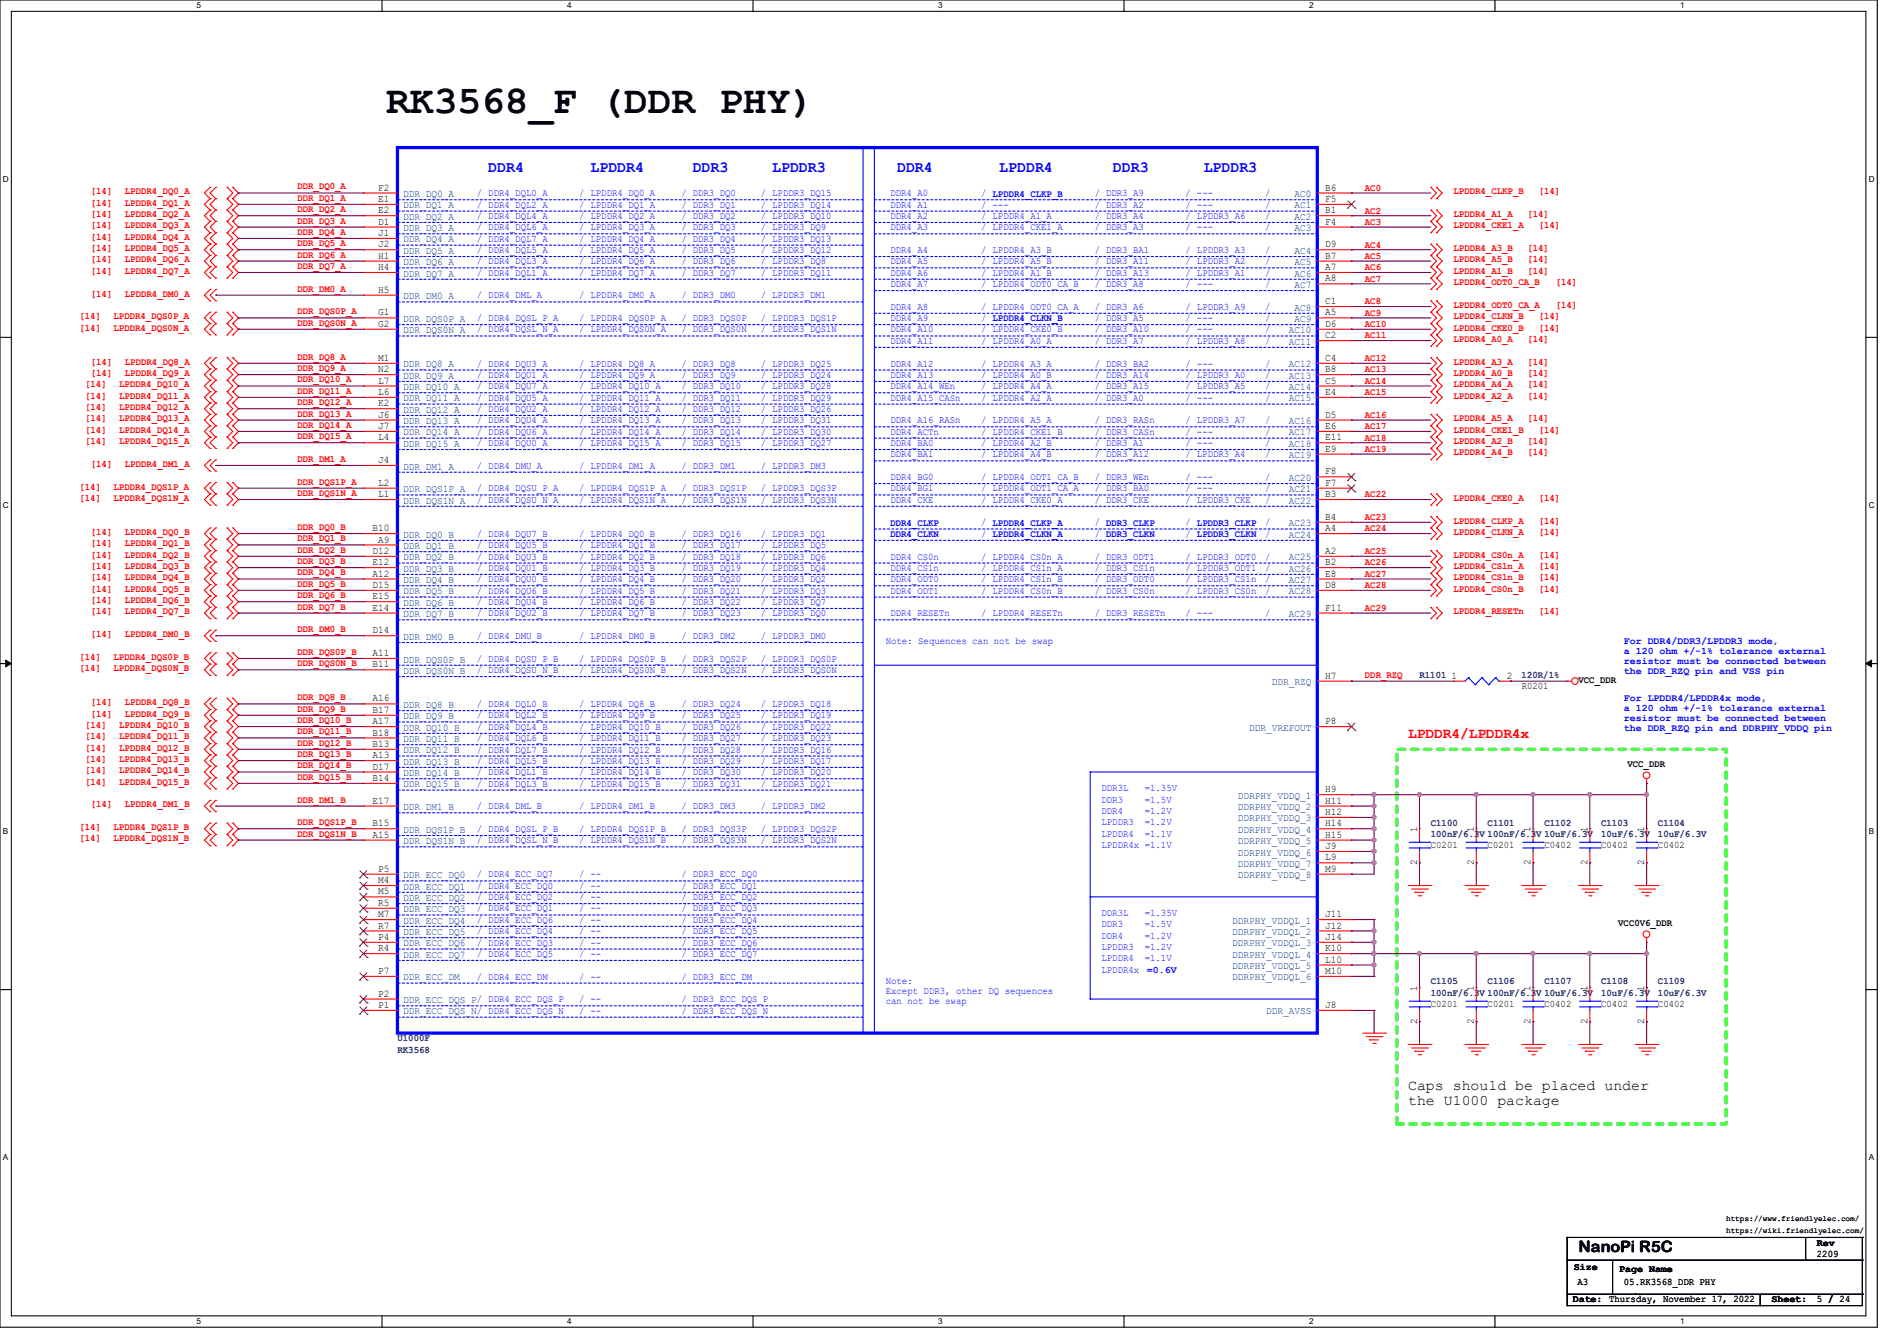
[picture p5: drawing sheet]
<svg xmlns="http://www.w3.org/2000/svg" width="297mm" height="210mm" viewBox="0 0 297 210" stroke-linecap="round" stroke-linejoin="round" font-family="sans-serif">
<defs><g id="words">
<text font-size="6.2" x="60.5" y="17.7">RK3568_F (DDR PHY)</text>
<g font-size="2.5" fill="#00f">
<text x="76.5" y="26.9">DDR4</text>
<text x="92.5" y="26.9">LPDDR4</text>
<text x="108.5" y="26.9">DDR3</text>
<text x="120.9" y="26.9">LPDDR3</text>
<text x="140.5" y="26.9">DDR4</text>
<text x="156.5" y="26.9">LPDDR4</text>
<text x="174.2" y="26.9">DDR3</text>
<text x="188.5" y="26.9">LPDDR3</text>
</g>
<text font-size="2.5" x="247.1" y="196.1">NanoPi R5C</text>
<text font-size="2.3" fill="#f00" x="220.5" y="115.7">LPDDR4/LPDDR4x</text>
<g font-size="2.3">
<text x="220.5" y="170.8">Caps should be placed under</text>
<text x="220.5" y="173.1">the U1000 package</text>
</g>
<g font-size="1.6" fill="#f00">
<text x="46.6" y="29.7">DDR_DQ0_A</text>
<text x="213.7" y="29.9">AC0</text>
<text x="14.2" y="30.4">[14]</text>
<text x="14.2" y="34">[14]</text>
<text x="14.2" y="32.2">[14]</text>
<text x="14.2" y="35.8">[14]</text>
<text x="19.6" y="30.4">LPDDR4_DQ0_A</text>
<text x="19.6" y="34">LPDDR4_DQ2_A</text>
<text x="19.6" y="32.2">LPDDR4_DQ1_A</text>
<text x="19.6" y="35.8">LPDDR4_DQ3_A</text>
<text x="46.6" y="33.2">DDR_DQ2_A</text>
<text x="46.6" y="31.5">DDR_DQ1_A</text>
<text x="46.6" y="35">DDR_DQ3_A</text>
<text x="213.7" y="35.2">AC3</text>
<text x="213.7" y="33.4">AC2</text>
<text x="227.6" y="30.4">LPDDR4_CLKP_B</text>
<text x="227.6" y="34">LPDDR4_A1_A</text>
<text x="227.6" y="35.8">LPDDR4_CKE1_A</text>
<text x="239.1" y="34">[14]</text>
<text x="240.9" y="30.4">[14]</text>
<text x="240.9" y="35.8">[14]</text>
<text x="14.2" y="41.1">[14]</text>
<text x="14.2" y="39.3">[14]</text>
<text x="14.2" y="37.5">[14]</text>
<text x="19.6" y="41.1">LPDDR4_DQ6_A</text>
<text x="19.6" y="39.3">LPDDR4_DQ5_A</text>
<text x="19.6" y="37.5">LPDDR4_DQ4_A</text>
<text x="46.6" y="40.3">DDR_DQ6_A</text>
<text x="46.6" y="38.6">DDR_DQ5_A</text>
<text x="46.6" y="36.8">DDR_DQ4_A</text>
<text x="213.7" y="38.8">AC4</text>
<text x="213.7" y="40.6">AC5</text>
<text x="227.6" y="39.3">LPDDR4_A3_B</text>
<text x="227.6" y="41.1">LPDDR4_A5_B</text>
<text x="239.1" y="39.3">[14]</text>
<text x="239.1" y="41.1">[14]</text>
<text x="14.2" y="42.9">[14]</text>
<text x="14.2" y="46.4">[14]</text>
<text x="19.6" y="42.9">LPDDR4_DQ7_A</text>
<text x="19.6" y="46.4">LPDDR4_DM0_A</text>
<text x="46.6" y="42.1">DDR_DQ7_A</text>
<text x="46.6" y="45.7">DDR_DM0_A</text>
<text x="213.7" y="42.3">AC6</text>
<text x="213.7" y="44.1">AC7</text>
<text x="213.7" y="47.7">AC8</text>
<text x="227.6" y="42.9">LPDDR4_A1_B</text>
<text x="227.6" y="44.7">LPDDR4_ODT0_CA_B</text>
<text x="239.1" y="42.9">[14]</text>
<text x="243.6" y="44.7">[14]</text>
<text x="12.4" y="51.8">[14]</text>
<text x="12.4" y="50">[14]</text>
<text x="17.8" y="51.8">LPDDR4_DQS0N_A</text>
<text x="17.8" y="50">LPDDR4_DQS0P_A</text>
<text x="46.6" y="51">DDR_DQS0N_A</text>
<text x="46.6" y="49.2">DDR_DQS0P_A</text>
<text x="213.7" y="49.4">AC9</text>
<text x="213.7" y="51.2">AC10</text>
<text x="213.7" y="53">AC11</text>
<text x="227.6" y="51.8">LPDDR4_CKE0_B</text>
<text x="227.6" y="50">LPDDR4_CLKN_B</text>
<text x="227.6" y="53.5">LPDDR4_A0_A</text>
<text x="227.6" y="48.2">LPDDR4_ODT0_CA_A</text>
<text x="239.1" y="53.5">[14]</text>
<text x="240.9" y="51.8">[14]</text>
<text x="240.9" y="50">[14]</text>
<text x="243.6" y="48.2">[14]</text>
<text x="14.2" y="57.1">[14]</text>
<text x="14.2" y="58.9">[14]</text>
<text x="19.6" y="57.1">LPDDR4_DQ8_A</text>
<text x="19.6" y="58.9">LPDDR4_DQ9_A</text>
<text x="46.6" y="58.1">DDR_DQ9_A</text>
<text x="46.6" y="56.3">DDR_DQ8_A</text>
<text x="46.6" y="59.9">DDR_DQ10_A</text>
<text x="213.7" y="58.3">AC13</text>
<text x="213.7" y="56.6">AC12</text>
<text x="227.6" y="58.9">LPDDR4_A0_B</text>
<text x="227.6" y="57.1">LPDDR4_A3_A</text>
<text x="239.1" y="58.9">[14]</text>
<text x="239.1" y="57.1">[14]</text>
<text x="13.3" y="62.4">[14]</text>
<text x="13.3" y="66">[14]</text>
<text x="13.3" y="60.7">[14]</text>
<text x="13.3" y="64.2">[14]</text>
<text x="18.7" y="62.4">LPDDR4_DQ11_A</text>
<text x="18.7" y="66">LPDDR4_DQ13_A</text>
<text x="18.7" y="60.7">LPDDR4_DQ10_A</text>
<text x="18.7" y="64.2">LPDDR4_DQ12_A</text>
<text x="46.6" y="61.7">DDR_DQ11_A</text>
<text x="46.6" y="65.2">DDR_DQ13_A</text>
<text x="46.6" y="63.5">DDR_DQ12_A</text>
<text x="213.7" y="60.1">AC14</text>
<text x="213.7" y="65.4">AC16</text>
<text x="213.7" y="61.9">AC15</text>
<text x="227.6" y="62.4">LPDDR4_A2_A</text>
<text x="227.6" y="60.7">LPDDR4_A4_A</text>
<text x="227.6" y="66">LPDDR4_A5_A</text>
<text x="239.1" y="62.4">[14]</text>
<text x="239.1" y="60.7">[14]</text>
<text x="239.1" y="66">[14]</text>
<text x="13.3" y="67.8">[14]</text>
<text x="13.3" y="69.6">[14]</text>
<text x="18.7" y="67.8">LPDDR4_DQ14_A</text>
<text x="18.7" y="69.6">LPDDR4_DQ15_A</text>
<text x="46.6" y="67">DDR_DQ14_A</text>
<text x="46.6" y="68.8">DDR_DQ15_A</text>
<text x="213.7" y="67.2">AC17</text>
<text x="213.7" y="69">AC18</text>
<text x="213.7" y="70.8">AC19</text>
<text x="227.6" y="67.8">LPDDR4_CKE1_B</text>
<text x="227.6" y="69.6">LPDDR4_A2_B</text>
<text x="227.6" y="71.3">LPDDR4_A4_B</text>
<text x="239.1" y="69.6">[14]</text>
<text x="239.1" y="71.3">[14]</text>
<text x="240.9" y="67.8">[14]</text>
<text x="12.4" y="76.7">[14]</text>
<text x="14.2" y="73.1">[14]</text>
<text x="17.8" y="76.7">LPDDR4_DQS1P_A</text>
<text x="19.6" y="73.1">LPDDR4_DM1_A</text>
<text x="46.6" y="77.7">DDR_DQS1N_A</text>
<text x="46.6" y="75.9">DDR_DQS1P_A</text>
<text x="46.6" y="72.3">DDR_DM1_A</text>
<text x="213.7" y="77.9">AC22</text>
<text x="12.4" y="78.4">[14]</text>
<text x="14.2" y="83.8">[14]</text>
<text x="17.8" y="78.4">LPDDR4_DQS1N_A</text>
<text x="19.6" y="83.8">LPDDR4_DQ0_B</text>
<text x="46.6" y="83">DDR_DQ0_B</text>
<text x="213.7" y="83.2">AC24</text>
<text x="213.7" y="81.4">AC23</text>
<text x="227.6" y="83.8">LPDDR4_CLKN_A</text>
<text x="227.6" y="82">LPDDR4_CLKP_A</text>
<text x="227.6" y="78.4">LPDDR4_CKE0_A</text>
<text x="240.9" y="83.8">[14]</text>
<text x="240.9" y="82">[14]</text>
<text x="240.9" y="78.4">[14]</text>
<text x="14.2" y="89.1">[14]</text>
<text x="14.2" y="87.3">[14]</text>
<text x="14.2" y="85.6">[14]</text>
<text x="19.6" y="89.1">LPDDR4_DQ3_B</text>
<text x="19.6" y="87.3">LPDDR4_DQ2_B</text>
<text x="19.6" y="85.6">LPDDR4_DQ1_B</text>
<text x="46.6" y="86.6">DDR_DQ2_B</text>
<text x="46.6" y="88.3">DDR_DQ3_B</text>
<text x="46.6" y="84.8">DDR_DQ1_B</text>
<text x="213.7" y="86.8">AC25</text>
<text x="213.7" y="88.6">AC26</text>
<text x="227.6" y="89.1">LPDDR4_CS1n_A</text>
<text x="227.6" y="87.3">LPDDR4_CS0n_A</text>
<text x="240.9" y="89.1">[14]</text>
<text x="240.9" y="87.3">[14]</text>
<text x="14.2" y="94.4">[14]</text>
<text x="14.2" y="92.7">[14]</text>
<text x="14.2" y="90.9">[14]</text>
<text x="19.6" y="94.4">LPDDR4_DQ6_B</text>
<text x="19.6" y="92.7">LPDDR4_DQ5_B</text>
<text x="19.6" y="90.9">LPDDR4_DQ4_B</text>
<text x="46.6" y="93.7">DDR_DQ6_B</text>
<text x="46.6" y="95.5">DDR_DQ7_B</text>
<text x="46.6" y="91.9">DDR_DQ5_B</text>
<text x="46.6" y="90.1">DDR_DQ4_B</text>
<text x="213.7" y="90.3">AC27</text>
<text x="213.7" y="92.1">AC28</text>
<text x="213.7" y="95.7">AC29</text>
<text x="227.6" y="90.9">LPDDR4_CS1n_B</text>
<text x="227.6" y="92.7">LPDDR4_CS0n_B</text>
<text x="240.9" y="90.9">[14]</text>
<text x="240.9" y="92.7">[14]</text>
<text x="14.2" y="96.2">[14]</text>
<text x="14.2" y="99.8">[14]</text>
<text x="19.6" y="96.2">LPDDR4_DQ7_B</text>
<text x="19.6" y="99.8">LPDDR4_DM0_B</text>
<text x="46.6" y="99">DDR_DM0_B</text>
<text x="227.6" y="96.2">LPDDR4_RESETn</text>
<text x="240.9" y="96.2">[14]</text>
<text x="12.4" y="105.1">[14]</text>
<text x="12.4" y="103.3">[14]</text>
<text x="17.8" y="105.1">LPDDR4_DQS0N_B</text>
<text x="17.8" y="103.3">LPDDR4_DQS0P_B</text>
<text x="46.6" y="102.6">DDR_DQS0P_B</text>
<text x="46.6" y="104.3">DDR_DQS0N_B</text>
<text x="213.7" y="106.1">DDR_RZQ</text>
<text x="14.2" y="112.2">[14]</text>
<text x="14.2" y="110.4">[14]</text>
<text x="19.6" y="112.2">LPDDR4_DQ9_B</text>
<text x="19.6" y="110.4">LPDDR4_DQ8_B</text>
<text x="46.6" y="113.2">DDR_DQ10_B</text>
<text x="46.6" y="111.5">DDR_DQ9_B</text>
<text x="46.6" y="109.7">DDR_DQ8_B</text>
<text x="13.3" y="114">[14]</text>
<text x="13.3" y="115.8">[14]</text>
<text x="13.3" y="119.3">[14]</text>
<text x="13.3" y="117.6">[14]</text>
<text x="18.7" y="114">LPDDR4_DQ10_B</text>
<text x="18.7" y="115.8">LPDDR4_DQ11_B</text>
<text x="18.7" y="119.3">LPDDR4_DQ13_B</text>
<text x="18.7" y="117.6">LPDDR4_DQ12_B</text>
<text x="46.6" y="115">DDR_DQ11_B</text>
<text x="46.6" y="118.6">DDR_DQ13_B</text>
<text x="46.6" y="116.8">DDR_DQ12_B</text>
<text x="13.3" y="121.1">[14]</text>
<text x="13.3" y="122.9">[14]</text>
<text x="18.7" y="121.1">LPDDR4_DQ14_B</text>
<text x="18.7" y="122.9">LPDDR4_DQ15_B</text>
<text x="46.6" y="122.1">DDR_DQ15_B</text>
<text x="46.6" y="120.4">DDR_DQ14_B</text>
<text x="46.6" y="125.7">DDR_DM1_B</text>
<text x="12.4" y="131.8">[14]</text>
<text x="12.4" y="130">[14]</text>
<text x="14.2" y="126.4">[14]</text>
<text x="17.8" y="131.8">LPDDR4_DQS1N_B</text>
<text x="17.8" y="130">LPDDR4_DQS1P_B</text>
<text x="19.6" y="126.4">LPDDR4_DM1_B</text>
<text x="46.6" y="131">DDR_DQS1N_B</text>
<text x="46.6" y="129.2">DDR_DQS1P_B</text>
</g>
<g font-size="1.6">
<text x="59.2" y="29.8">F2</text>
<text x="207.5" y="29.8">B6</text>
<text x="59.2" y="31.6">E1</text>
<text x="59.2" y="33.4">E2</text>
<text x="59.2" y="35.2">D1</text>
<text x="207.5" y="31.6">F5</text>
<text x="207.5" y="33.4">B1</text>
<text x="207.5" y="35.2">F4</text>
<text x="59.2" y="37">J1</text>
<text x="59.2" y="38.7">J2</text>
<text x="59.2" y="40.5">H1</text>
<text x="207.5" y="38.7">D9</text>
<text x="207.5" y="40.5">B7</text>
<text x="59.2" y="42.3">H4</text>
<text x="59.2" y="45.8">H5</text>
<text x="207.5" y="42.3">A7</text>
<text x="207.5" y="44.1">A8</text>
<text x="207.5" y="47.6">C1</text>
<text x="59.2" y="49.4">G1</text>
<text x="59.2" y="51.2">G2</text>
<text x="207.5" y="49.4">A5</text>
<text x="207.5" y="51.2">D6</text>
<text x="207.5" y="53">C2</text>
<text x="59.2" y="56.5">M1</text>
<text x="59.2" y="58.3">N2</text>
<text x="207.5" y="56.5">C4</text>
<text x="207.5" y="58.3">B8</text>
<text x="59.2" y="60.1">L7</text>
<text x="59.2" y="61.8">L6</text>
<text x="59.2" y="63.6">K2</text>
<text x="59.2" y="65.4">J6</text>
<text x="207.5" y="60.1">C5</text>
<text x="207.5" y="61.8">E4</text>
<text x="207.5" y="65.4">D5</text>
<text x="59.2" y="67.2">J7</text>
<text x="59.2" y="69">L4</text>
<text x="207.5" y="67.2">E6</text>
<text x="207.5" y="69">E11</text>
<text x="207.5" y="70.7">E9</text>
<text x="59.2" y="72.5">J4</text>
<text x="59.2" y="76.1">L2</text>
<text x="59.2" y="77.9">L1</text>
<text x="207.5" y="74.3">F8</text>
<text x="207.5" y="76.1">F7</text>
<text x="207.5" y="77.9">B3</text>
<text x="58.3" y="83.2">B10</text>
<text x="207.5" y="81.4">B4</text>
<text x="207.5" y="83.2">A4</text>
<text x="58.3" y="86.7">D12</text>
<text x="58.3" y="88.5">E12</text>
<text x="59.2" y="85">A9</text>
<text x="207.5" y="86.7">A2</text>
<text x="207.5" y="88.5">B2</text>
<text x="58.3" y="90.3">A12</text>
<text x="58.3" y="92.1">D15</text>
<text x="58.3" y="93.9">E15</text>
<text x="58.3" y="95.6">E14</text>
<text x="207.5" y="90.3">E8</text>
<text x="207.5" y="92.1">D8</text>
<text x="207.5" y="95.6">F11</text>
<text x="58.3" y="99.2">D14</text>
<text x="58.3" y="102.7">A11</text>
<text x="58.3" y="104.5">B11</text>
<text x="207.5" y="106.3">H7</text>
<text x="227.2" y="106.3">1</text>
<text x="235.9" y="106.3">2</text>
<text x="238.2" y="107.9">R0201</text>
<text x="247.1" y="106.9">VCC_DDR</text>
<text x="58.3" y="109.9">A16</text>
<text x="58.3" y="111.6">B17</text>
<text x="58.3" y="113.4">A17</text>
<text x="207.5" y="113.4">P8</text>
<text x="58.3" y="115.2">B18</text>
<text x="58.3" y="117">B13</text>
<text x="58.3" y="118.7">A13</text>
<text x="58.3" y="120.5">D17</text>
<text x="58.3" y="122.3">B14</text>
<text x="58.3" y="125.9">E17</text>
<text x="207.5" y="124.1">H9</text>
<text x="207.5" y="125.9">H11</text>
<text x="254.8" y="120.1">VCC_DDR</text>
<text x="58.3" y="129.4">B15</text>
<text x="58.3" y="131.2">A15</text>
<text x="207.5" y="127.6">H12</text>
<text x="207.5" y="129.4">H14</text>
<text x="207.5" y="131.2">H15</text>
<text x="221.9" y="130.3" transform="rotate(-90 221.9 130.3)">1</text>
<text x="230.8" y="130.3" transform="rotate(-90 230.8 130.3)">1</text>
<text x="239.7" y="130.3" transform="rotate(-90 239.7 130.3)">1</text>
<text x="248.5" y="130.3" transform="rotate(-90 248.5 130.3)">1</text>
<text x="257.4" y="130.3" transform="rotate(-90 257.4 130.3)">1</text>
<text x="59.2" y="136.5">P5</text>
<text x="207.5" y="133">J9</text>
<text x="207.5" y="134.7">L9</text>
<text x="207.5" y="136.5">M9</text>
<text x="221.9" y="135.5" transform="rotate(-90 221.9 135.5)">2</text>
<text x="224" y="132.8">C0201</text>
<text x="230.8" y="135.5" transform="rotate(-90 230.8 135.5)">2</text>
<text x="232.9" y="132.8">C0201</text>
<text x="239.7" y="135.5" transform="rotate(-90 239.7 135.5)">2</text>
<text x="241.8" y="132.8">C0402</text>
<text x="248.5" y="135.5" transform="rotate(-90 248.5 135.5)">2</text>
<text x="250.7" y="132.8">C0402</text>
<text x="257.4" y="135.5" transform="rotate(-90 257.4 135.5)">2</text>
<text x="259.6" y="132.8">C0402</text>
<text x="59.2" y="138.3">M4</text>
<text x="59.2" y="140.1">M5</text>
<text x="59.2" y="141.9">R5</text>
<text x="59.2" y="143.6">M7</text>
<text x="207.5" y="143.6">J11</text>
<text x="59.2" y="145.4">R7</text>
<text x="59.2" y="147.2">P4</text>
<text x="59.2" y="149">R4</text>
<text x="207.5" y="145.4">J12</text>
<text x="207.5" y="147.2">J14</text>
<text x="207.5" y="149">K10</text>
<text x="253.4" y="144.9">VCC0V6_DDR</text>
<text x="59.2" y="152.5">P7</text>
<text x="207.5" y="150.8">L10</text>
<text x="207.5" y="152.5">M10</text>
<text x="221.9" y="155.2" transform="rotate(-90 221.9 155.2)">1</text>
<text x="230.8" y="155.2" transform="rotate(-90 230.8 155.2)">1</text>
<text x="239.7" y="155.2" transform="rotate(-90 239.7 155.2)">1</text>
<text x="248.5" y="155.2" transform="rotate(-90 248.5 155.2)">1</text>
<text x="257.4" y="155.2" transform="rotate(-90 257.4 155.2)">1</text>
<text x="59.2" y="156.1">P2</text>
<text x="59.2" y="157.9">P1</text>
<text x="207.5" y="157.9">J8</text>
<text x="221.9" y="160.4" transform="rotate(-90 221.9 160.4)">2</text>
<text x="224" y="157.7">C0201</text>
<text x="230.8" y="160.4" transform="rotate(-90 230.8 160.4)">2</text>
<text x="232.9" y="157.7">C0201</text>
<text x="239.7" y="160.4" transform="rotate(-90 239.7 160.4)">2</text>
<text x="241.8" y="157.7">C0402</text>
<text x="248.5" y="160.4" transform="rotate(-90 248.5 160.4)">2</text>
<text x="250.7" y="157.7">C0402</text>
<text x="257.4" y="160.4" transform="rotate(-90 257.4 160.4)">2</text>
<text x="259.6" y="157.7">C0402</text>
<text x="284.5" y="196.8">2209</text>
<text x="284.5" y="195.1">Rev</text>
<text x="246.3" y="204">Date: Thursday, November 17, 2022</text>
<text x="246.4" y="199">Size</text>
<text x="247" y="201.2">A3</text>
<text x="253.5" y="199.2">Page Name</text>
<text x="254.2" y="201.2">05.RK3568_DDR PHY</text>
<text x="277.4" y="204">Sheet:</text>
<text x="284.5" y="203.9">5 / 24</text>
</g>
<g font-size="1.6" fill="#003f7f">
<text x="63.1" y="30.9">DDR_DQ0_A</text>
<text x="63.1" y="32.6">DDR_DQ1_A</text>
<text x="63.1" y="34.4">DDR_DQ2_A</text>
<text x="202.7" y="30.9">AC0</text>
<text x="202.7" y="32.6">AC1</text>
<text x="202.7" y="34.4">AC2</text>
<text x="63.1" y="36.2">DDR_DQ3_A</text>
<text x="63.1" y="38">DDR_DQ4_A</text>
<text x="63.1" y="39.8">DDR_DQ5_A</text>
<text x="63.1" y="41.5">DDR_DQ6_A</text>
<text x="202.7" y="36.2">AC3</text>
<text x="202.7" y="39.8">AC4</text>
<text x="202.7" y="41.5">AC5</text>
<text x="63.1" y="43.3">DDR_DQ7_A</text>
<text x="63.1" y="46.9">DDR_DM0_A</text>
<text x="202.7" y="43.3">AC6</text>
<text x="202.7" y="45.1">AC7</text>
<text x="63.1" y="50.4">DDR_DQS0P_A</text>
<text x="63.1" y="52.2">DDR_DQS0N_A</text>
<text x="201.8" y="52.2">AC10</text>
<text x="201.8" y="54">AC11</text>
<text x="202.7" y="48.6">AC8</text>
<text x="202.7" y="50.4">AC9</text>
<text x="63.1" y="57.5">DDR_DQ8_A</text>
<text x="63.1" y="59.3">DDR_DQ9_A</text>
<text x="201.8" y="57.5">AC12</text>
<text x="201.8" y="59.3">AC13</text>
<text x="63.1" y="61.1">DDR_DQ10_A</text>
<text x="63.1" y="62.9">DDR_DQ11_A</text>
<text x="63.1" y="64.6">DDR_DQ12_A</text>
<text x="201.8" y="61.1">AC14</text>
<text x="201.8" y="62.9">AC15</text>
<text x="63.1" y="66.4">DDR_DQ13_A</text>
<text x="63.1" y="68.2">DDR_DQ14_A</text>
<text x="63.1" y="70">DDR_DQ15_A</text>
<text x="201.8" y="66.4">AC16</text>
<text x="201.8" y="68.2">AC17</text>
<text x="201.8" y="70">AC18</text>
<text x="201.8" y="71.8">AC19</text>
<text x="63.1" y="73.5">DDR_DM1_A</text>
<text x="63.1" y="77.1">DDR_DQS1P_A</text>
<text x="201.8" y="75.3">AC20</text>
<text x="201.8" y="77.1">AC21</text>
<text x="63.1" y="78.9">DDR_DQS1N_A</text>
<text x="201.8" y="78.9">AC22</text>
<text x="201.8" y="82.4">AC23</text>
<text x="63.1" y="84.2">DDR_DQ0_B</text>
<text x="63.1" y="86">DDR_DQ1_B</text>
<text x="63.1" y="87.8">DDR_DQ2_B</text>
<text x="63.1" y="89.5">DDR_DQ3_B</text>
<text x="201.8" y="84.2">AC24</text>
<text x="201.8" y="87.8">AC25</text>
<text x="201.8" y="89.5">AC26</text>
<text x="63.1" y="91.3">DDR_DQ4_B</text>
<text x="63.1" y="93.1">DDR_DQ5_B</text>
<text x="63.1" y="94.9">DDR_DQ6_B</text>
<text x="201.8" y="91.3">AC27</text>
<text x="201.8" y="93.1">AC28</text>
<text x="63.1" y="96.6">DDR_DQ7_B</text>
<text x="63.1" y="100.2">DDR_DM0_B</text>
<text x="201.8" y="96.6">AC29</text>
<text x="63.1" y="103.8">DDR_DQS0P_B</text>
<text x="63.1" y="105.5">DDR_DQS0N_B</text>
<text x="199.1" y="107.3">DDR_RZQ</text>
<text x="63.1" y="110.9">DDR_DQ8_B</text>
<text x="63.1" y="112.7">DDR_DQ9_B</text>
<text x="63.1" y="114.4">DDR_DQ10_B</text>
<text x="63.1" y="116.2">DDR_DQ11_B</text>
<text x="63.1" y="118">DDR_DQ12_B</text>
<text x="63.1" y="119.8">DDR_DQ13_B</text>
<text x="195.6" y="114.4">DDR_VREFOUT</text>
<text x="63.1" y="121.5">DDR_DQ14_B</text>
<text x="63.1" y="123.3">DDR_DQ15_B</text>
<text x="193.8" y="125.1">DDRPHY_VDDQ_1</text>
<text x="63.1" y="126.9">DDR_DM1_B</text>
<text x="63.1" y="130.4">DDR_DQS1P_B</text>
<text x="193.8" y="126.9">DDRPHY_VDDQ_2</text>
<text x="193.8" y="128.7">DDRPHY_VDDQ_3</text>
<text x="193.8" y="130.4">DDRPHY_VDDQ_4</text>
<text x="63.1" y="132.2">DDR_DQS1N_B</text>
<text x="63.1" y="137.5">DDR_ECC_DQ0</text>
<text x="193.8" y="132.2">DDRPHY_VDDQ_5</text>
<text x="193.8" y="134">DDRPHY_VDDQ_6</text>
<text x="193.8" y="135.8">DDRPHY_VDDQ_7</text>
<text x="193.8" y="137.5">DDRPHY_VDDQ_8</text>
<text x="63.1" y="139.3">DDR_ECC_DQ1</text>
<text x="63.1" y="141.1">DDR_ECC_DQ2</text>
<text x="63.1" y="142.9">DDR_ECC_DQ3</text>
<text x="63.1" y="144.7">DDR_ECC_DQ4</text>
<text x="63.1" y="146.4">DDR_ECC_DQ5</text>
<text x="63.1" y="148.2">DDR_ECC_DQ6</text>
<text x="63.1" y="150">DDR_ECC_DQ7</text>
<text x="192.9" y="144.7">DDRPHY_VDDQL_1</text>
<text x="192.9" y="146.4">DDRPHY_VDDQL_2</text>
<text x="192.9" y="148.2">DDRPHY_VDDQL_3</text>
<text x="192.9" y="150">DDRPHY_VDDQL_4</text>
<text x="63.1" y="153.5">DDR_ECC_DM</text>
<text x="192.9" y="151.8">DDRPHY_VDDQL_5</text>
<text x="192.9" y="153.5">DDRPHY_VDDQL_6</text>
<text x="63.1" y="157.1">DDR_ECC_DQS_P/ DDR4_ECC_DQS_P</text>
<text x="63.1" y="158.9">DDR_ECC_DQS_N/ DDR4_ECC_DQS_N</text>
<text x="198.2" y="158.9">DDR_AVSS</text>
</g>
<g font-size="1.6" fill="#00f">
<text x="74.7" y="30.7">/ DDR4_DQL0_A</text>
<text x="74.7" y="32.5">/ DDR4_DQL2_A</text>
<text x="74.7" y="34.3">/ DDR4_DQL4_A</text>
<text x="90.7" y="34.3">/ LPDDR4_DQ2_A</text>
<text x="90.7" y="32.5">/ LPDDR4_DQ1_A</text>
<text x="90.7" y="30.7">/ LPDDR4_DQ0_A</text>
<text x="106.7" y="34.3">/ DDR3_DQ2</text>
<text x="106.7" y="32.5">/ DDR3_DQ1</text>
<text x="106.7" y="30.7">/ DDR3_DQ0</text>
<text x="119.1" y="32.5">/ LPDDR3_DQ14</text>
<text x="119.1" y="34.3">/ LPDDR3_DQ10</text>
<text x="119.1" y="30.7">/ LPDDR3_DQ15</text>
<text x="139.4" y="30.7">DDR4_A0</text>
<text x="139.4" y="32.5">DDR4_A1</text>
<text x="139.4" y="34.3">DDR4_A2</text>
<text x="153.6" y="34.3">/ LPDDR4_A1_A</text>
<text x="153.6" y="30.7">/ LPDDR4_CLKP_B</text>
<text x="153.6" y="32.5">/ ---</text>
<text x="171.4" y="32.5">/ DDR3_A2</text>
<text x="171.4" y="30.7">/ DDR3_A9</text>
<text x="171.4" y="34.3">/ DDR3_A4</text>
<text x="185.6" y="32.5">/ ---</text>
<text x="185.6" y="34.3">/ LPDDR3_A6</text>
<text x="185.6" y="30.7">/ ---</text>
<text x="198.1" y="30.7">/</text>
<text x="198.1" y="32.5">/</text>
<text x="198.1" y="34.3">/</text>
<text x="74.7" y="37.8">/ DDR4_DQL7_A</text>
<text x="74.7" y="39.6">/ DDR4_DQL5_A</text>
<text x="74.7" y="41.4">/ DDR4_DQL3_A</text>
<text x="74.7" y="36.1">/ DDR4_DQL6_A</text>
<text x="90.7" y="36.1">/ LPDDR4_DQ3_A</text>
<text x="90.7" y="39.6">/ LPDDR4_DQ5_A</text>
<text x="90.7" y="37.8">/ LPDDR4_DQ4_A</text>
<text x="90.7" y="41.4">/ LPDDR4_DQ6_A</text>
<text x="106.7" y="41.4">/ DDR3_DQ6</text>
<text x="106.7" y="36.1">/ DDR3_DQ3</text>
<text x="106.7" y="39.6">/ DDR3_DQ5</text>
<text x="106.7" y="37.8">/ DDR3_DQ4</text>
<text x="119.1" y="41.4">/ LPDDR3_DQ8</text>
<text x="119.1" y="36.1">/ LPDDR3_DQ9</text>
<text x="119.1" y="39.6">/ LPDDR3_DQ12</text>
<text x="119.1" y="37.8">/ LPDDR3_DQ13</text>
<text x="139.4" y="41.4">DDR4_A5</text>
<text x="139.4" y="36.1">DDR4_A3</text>
<text x="139.4" y="39.6">DDR4_A4</text>
<text x="153.6" y="41.4">/ LPDDR4_A5_B</text>
<text x="153.6" y="39.6">/ LPDDR4_A3_B</text>
<text x="153.6" y="36.1">/ LPDDR4_CKE1_A</text>
<text x="171.4" y="41.4">/ DDR3_A11</text>
<text x="171.4" y="36.1">/ DDR3_A3</text>
<text x="171.4" y="39.6">/ DDR3_BA1</text>
<text x="185.6" y="39.6">/ LPDDR3_A3</text>
<text x="185.6" y="41.4">/ LPDDR3_A2</text>
<text x="185.6" y="36.1">/ ---</text>
<text x="198.1" y="41.4">/</text>
<text x="198.1" y="36.1">/</text>
<text x="198.1" y="39.6">/</text>
<text x="74.7" y="43.2">/ DDR4_DQL1_A</text>
<text x="74.7" y="46.7">/ DDR4_DML_A</text>
<text x="90.7" y="46.7">/ LPDDR4_DM0_A</text>
<text x="90.7" y="43.2">/ LPDDR4_DQ7_A</text>
<text x="106.7" y="43.2">/ DDR3_DQ7</text>
<text x="106.7" y="46.7">/ DDR3_DM0</text>
<text x="119.1" y="46.7">/ LPDDR3_DM1</text>
<text x="119.1" y="43.2">/ LPDDR3_DQ11</text>
<text x="139.4" y="45">DDR4_A7</text>
<text x="139.4" y="43.2">DDR4_A6</text>
<text x="153.6" y="45">/ LPDDR4_ODT0_CA_B</text>
<text x="153.6" y="43.2">/ LPDDR4_A1_B</text>
<text x="171.4" y="43.2">/ DDR3_A13</text>
<text x="171.4" y="45">/ DDR3_A8</text>
<text x="185.6" y="43.2">/ LPDDR3_A1</text>
<text x="185.6" y="45">/ ---</text>
<text x="198.1" y="45">/</text>
<text x="198.1" y="43.2">/</text>
<text x="74.7" y="50.3">/ DDR4_DQSL_P_A</text>
<text x="74.7" y="52.1">/ DDR4_DQSL_N_A</text>
<text x="90.7" y="50.3">/ LPDDR4_DQS0P_A</text>
<text x="90.7" y="52.1">/ LPDDR4_DQS0N_A</text>
<text x="106.7" y="50.3">/ DDR3_DQS0P</text>
<text x="106.7" y="52.1">/ DDR3_DQS0N</text>
<text x="119.1" y="52.1">/ LPDDR3_DQS1N</text>
<text x="119.1" y="50.3">/ LPDDR3_DQS1P</text>
<text x="139.4" y="52.1">DDR4_A10</text>
<text x="139.4" y="50.3">DDR4_A9</text>
<text x="139.4" y="53.8">DDR4_A11</text>
<text x="139.4" y="48.5">DDR4_A8</text>
<text x="153.6" y="53.8">/ LPDDR4_A0_A</text>
<text x="153.6" y="50.3">/ LPDDR4_CLKN_B</text>
<text x="153.6" y="48.5">/ LPDDR4_ODT0_CA_A</text>
<text x="153.6" y="52.1">/ LPDDR4_CKE0_B</text>
<text x="171.4" y="48.5">/ DDR3_A6</text>
<text x="171.4" y="52.1">/ DDR3_A10</text>
<text x="171.4" y="53.8">/ DDR3_A7</text>
<text x="171.4" y="50.3">/ DDR3_A5</text>
<text x="185.6" y="48.5">/ LPDDR3_A9</text>
<text x="185.6" y="53.8">/ LPDDR3_A8</text>
<text x="185.6" y="52.1">/ ---</text>
<text x="185.6" y="50.3">/ ---</text>
<text x="198.1" y="50.3">/</text>
<text x="198.1" y="48.5">/</text>
<text x="198.1" y="52.1">/</text>
<text x="198.1" y="53.8">/</text>
<text x="74.7" y="59.2">/ DDR4_DQU1_A</text>
<text x="74.7" y="57.4">/ DDR4_DQU3_A</text>
<text x="90.7" y="59.2">/ LPDDR4_DQ9_A</text>
<text x="90.7" y="57.4">/ LPDDR4_DQ8_A</text>
<text x="106.7" y="57.4">/ DDR3_DQ8</text>
<text x="106.7" y="59.2">/ DDR3_DQ9</text>
<text x="119.1" y="57.4">/ LPDDR3_DQ25</text>
<text x="119.1" y="59.2">/ LPDDR3_DQ24</text>
<text x="139.4" y="57.4">DDR4_A12</text>
<text x="139.4" y="59.2">DDR4_A13</text>
<text x="153.6" y="59.2">/ LPDDR4_A0_B</text>
<text x="153.6" y="57.4">/ LPDDR4_A3_A</text>
<text x="171.4" y="57.4">/ DDR3_BA2</text>
<text x="171.4" y="59.2">/ DDR3_A14</text>
<text x="185.6" y="59.2">/ LPDDR3_A0</text>
<text x="185.6" y="57.4">/ ---</text>
<text x="198.1" y="59.2">/</text>
<text x="198.1" y="57.4">/</text>
<text x="74.7" y="64.5">/ DDR4_DQU2_A</text>
<text x="74.7" y="62.7">/ DDR4_DQU5_A</text>
<text x="74.7" y="61">/ DDR4_DQU7_A</text>
<text x="90.7" y="62.7">/ LPDDR4_DQ11_A</text>
<text x="90.7" y="64.5">/ LPDDR4_DQ12_A</text>
<text x="90.7" y="61">/ LPDDR4_DQ10_A</text>
<text x="106.7" y="61">/ DDR3_DQ10</text>
<text x="106.7" y="64.5">/ DDR3_DQ12</text>
<text x="106.7" y="62.7">/ DDR3_DQ11</text>
<text x="119.1" y="62.7">/ LPDDR3_DQ29</text>
<text x="119.1" y="61">/ LPDDR3_DQ28</text>
<text x="119.1" y="64.5">/ LPDDR3_DQ26</text>
<text x="139.4" y="62.7">DDR4_A15_CASn</text>
<text x="139.4" y="61">DDR4_A14_WEn</text>
<text x="153.6" y="62.7">/ LPDDR4_A2_A</text>
<text x="153.6" y="61">/ LPDDR4_A4_A</text>
<text x="171.4" y="61">/ DDR3_A15</text>
<text x="171.4" y="62.7">/ DDR3_A0</text>
<text x="185.6" y="61">/ LPDDR3_A5</text>
<text x="185.6" y="62.7">/ ---</text>
<text x="198.1" y="61">/</text>
<text x="198.1" y="62.7">/</text>
<text x="74.7" y="69.8">/ DDR4_DQU0_A</text>
<text x="74.7" y="66.3">/ DDR4_DQU4_A</text>
<text x="74.7" y="68.1">/ DDR4_DQU6_A</text>
<text x="90.7" y="68.1">/ LPDDR4_DQ14_A</text>
<text x="90.7" y="69.8">/ LPDDR4_DQ15_A</text>
<text x="90.7" y="66.3">/ LPDDR4_DQ13_A</text>
<text x="106.7" y="69.8">/ DDR3_DQ15</text>
<text x="106.7" y="66.3">/ DDR3_DQ13</text>
<text x="106.7" y="68.1">/ DDR3_DQ14</text>
<text x="119.1" y="69.8">/ LPDDR3_DQ27</text>
<text x="119.1" y="66.3">/ LPDDR3_DQ31</text>
<text x="119.1" y="68.1">/ LPDDR3_DQ30</text>
<text x="139.4" y="69.8">DDR4_BA0</text>
<text x="139.4" y="66.3">DDR4_A16_RASn</text>
<text x="139.4" y="71.6">DDR4_BA1</text>
<text x="139.4" y="68.1">DDR4_ACTn</text>
<text x="153.6" y="68.1">/ LPDDR4_CKE1_B</text>
<text x="153.6" y="69.8">/ LPDDR4_A2_B</text>
<text x="153.6" y="66.3">/ LPDDR4_A5_A</text>
<text x="153.6" y="71.6">/ LPDDR4_A4_B</text>
<text x="171.4" y="69.8">/ DDR3_A1</text>
<text x="171.4" y="71.6">/ DDR3_A12</text>
<text x="171.4" y="68.1">/ DDR3_CASn</text>
<text x="171.4" y="66.3">/ DDR3_RASn</text>
<text x="185.6" y="69.8">/ ---</text>
<text x="185.6" y="68.1">/ ---</text>
<text x="185.6" y="71.6">/ LPDDR3_A4</text>
<text x="185.6" y="66.3">/ LPDDR3_A7</text>
<text x="198.1" y="71.6">/</text>
<text x="198.1" y="69.8">/</text>
<text x="198.1" y="68.1">/</text>
<text x="198.1" y="66.3">/</text>
<text x="74.7" y="73.4">/ DDR4_DMU_A</text>
<text x="74.7" y="77">/ DDR4_DQSU_P_A</text>
<text x="90.7" y="77">/ LPDDR4_DQS1P_A</text>
<text x="90.7" y="73.4">/ LPDDR4_DM1_A</text>
<text x="106.7" y="73.4">/ DDR3_DM1</text>
<text x="106.7" y="77">/ DDR3_DQS1P</text>
<text x="119.1" y="73.4">/ LPDDR3_DM3</text>
<text x="119.1" y="77">/ LPDDR3_DQS3P</text>
<text x="139.4" y="75.2">DDR4_BG0</text>
<text x="139.4" y="77">DDR4_BG1</text>
<text x="153.6" y="77">/ LPDDR4_ODT1_CA_A</text>
<text x="153.6" y="75.2">/ LPDDR4_ODT1_CA_B</text>
<text x="171.4" y="75.2">/ DDR3_WEn</text>
<text x="171.4" y="77">/ DDR3_BA0</text>
<text x="185.6" y="77">/ ---</text>
<text x="185.6" y="75.2">/ ---</text>
<text x="198.1" y="75.2">/</text>
<text x="198.1" y="77">/</text>
<text x="74.7" y="78.7">/ DDR4_DQSU_N_A</text>
<text x="90.7" y="78.7">/ LPDDR4_DQS1N_A</text>
<text x="106.7" y="78.7">/ DDR3_DQS1N</text>
<text x="119.1" y="78.7">/ LPDDR3_DQS3N</text>
<text x="139.4" y="78.7">DDR4_CKE</text>
<text x="139.4" y="82.3">DDR4_CLKP</text>
<text x="153.6" y="78.7">/ LPDDR4_CKE0_A</text>
<text x="153.6" y="82.3">/ LPDDR4_CLKP_A</text>
<text x="171.4" y="82.3">/ DDR3_CLKP</text>
<text x="171.4" y="78.7">/ DDR3_CKE</text>
<text x="185.6" y="78.7">/ LPDDR3_CKE</text>
<text x="185.6" y="82.3">/ LPDDR3_CLKP</text>
<text x="198.1" y="82.3">/</text>
<text x="198.1" y="78.7">/</text>
<text x="74.7" y="89.4">/ DDR4_DQU1_B</text>
<text x="74.7" y="85.9">/ DDR4_DQU5_B</text>
<text x="74.7" y="84.1">/ DDR4_DQU7_B</text>
<text x="74.7" y="87.6">/ DDR4_DQU3_B</text>
<text x="90.7" y="84.1">/ LPDDR4_DQ0_B</text>
<text x="90.7" y="87.6">/ LPDDR4_DQ2_B</text>
<text x="90.7" y="85.9">/ LPDDR4_DQ1_B</text>
<text x="90.7" y="89.4">/ LPDDR4_DQ3_B</text>
<text x="106.7" y="89.4">/ DDR3_DQ19</text>
<text x="106.7" y="85.9">/ DDR3_DQ17</text>
<text x="106.7" y="84.1">/ DDR3_DQ16</text>
<text x="106.7" y="87.6">/ DDR3_DQ18</text>
<text x="119.1" y="84.1">/ LPDDR3_DQ1</text>
<text x="119.1" y="89.4">/ LPDDR3_DQ4</text>
<text x="119.1" y="85.9">/ LPDDR3_DQ5</text>
<text x="119.1" y="87.6">/ LPDDR3_DQ6</text>
<text x="139.4" y="84.1">DDR4_CLKN</text>
<text x="139.4" y="87.6">DDR4_CS0n</text>
<text x="139.4" y="89.4">DDR4_CS1n</text>
<text x="153.6" y="84.1">/ LPDDR4_CLKN_A</text>
<text x="153.6" y="89.4">/ LPDDR4_CS1n_A</text>
<text x="153.6" y="87.6">/ LPDDR4_CS0n_A</text>
<text x="171.4" y="84.1">/ DDR3_CLKN</text>
<text x="171.4" y="89.4">/ DDR3_CS1n</text>
<text x="171.4" y="87.6">/ DDR3_ODT1</text>
<text x="185.6" y="84.1">/ LPDDR3_CLKN</text>
<text x="185.6" y="89.4">/ LPDDR3_ODT1</text>
<text x="185.6" y="87.6">/ LPDDR3_ODT0</text>
<text x="198.1" y="84.1">/</text>
<text x="198.1" y="87.6">/</text>
<text x="198.1" y="89.4">/</text>
<text x="74.7" y="93">/ DDR4_DQU6_B</text>
<text x="74.7" y="94.7">/ DDR4_DQU4_B</text>
<text x="74.7" y="91.2">/ DDR4_DQU0_B</text>
<text x="90.7" y="94.7">/ LPDDR4_DQ6_B</text>
<text x="90.7" y="93">/ LPDDR4_DQ5_B</text>
<text x="90.7" y="91.2">/ LPDDR4_DQ4_B</text>
<text x="106.7" y="91.2">/ DDR3_DQ20</text>
<text x="106.7" y="94.7">/ DDR3_DQ22</text>
<text x="106.7" y="93">/ DDR3_DQ21</text>
<text x="119.1" y="93">/ LPDDR3_DQ3</text>
<text x="119.1" y="94.7">/ LPDDR3_DQ7</text>
<text x="119.1" y="91.2">/ LPDDR3_DQ2</text>
<text x="139.4" y="93">DDR4_ODT1</text>
<text x="139.4" y="91.2">DDR4_ODT0</text>
<text x="153.6" y="93">/ LPDDR4_CS0n_B</text>
<text x="153.6" y="91.2">/ LPDDR4_CS1n_B</text>
<text x="171.4" y="93">/ DDR3_CS0n</text>
<text x="171.4" y="91.2">/ DDR3_ODT0</text>
<text x="185.6" y="93">/ LPDDR3_CS0n</text>
<text x="185.6" y="91.2">/ LPDDR3_CS1n</text>
<text x="198.1" y="91.2">/</text>
<text x="198.1" y="93">/</text>
<text x="74.7" y="96.5">/ DDR4_DQU2_B</text>
<text x="74.7" y="100.1">/ DDR4_DMU_B</text>
<text x="90.7" y="100.1">/ LPDDR4_DM0_B</text>
<text x="90.7" y="96.5">/ LPDDR4_DQ7_B</text>
<text x="106.7" y="100.1">/ DDR3_DM2</text>
<text x="106.7" y="96.5">/ DDR3_DQ23</text>
<text x="119.1" y="96.5">/ LPDDR3_DQ0</text>
<text x="119.1" y="100.1">/ LPDDR3_DM0</text>
<text x="138.7" y="100.8">Note: Sequences can not be swap</text>
<text x="139.4" y="96.5">DDR4_RESETn</text>
<text x="153.6" y="96.5">/ LPDDR4_RESETn</text>
<text x="171.4" y="96.5">/ DDR3_RESETn</text>
<text x="185.6" y="96.5">/ ---</text>
<text x="198.1" y="96.5">/</text>
<text x="254.3" y="100.8">For DDR4/DDR3/LPDDR3 mode,</text>
<text x="74.7" y="105.4">/ DDR4_DQSU_N_B</text>
<text x="74.7" y="103.6">/ DDR4_DQSU_P_B</text>
<text x="90.7" y="105.4">/ LPDDR4_DQS0N_B</text>
<text x="90.7" y="103.6">/ LPDDR4_DQS0P_B</text>
<text x="106.7" y="105.4">/ DDR3_DQS2N</text>
<text x="106.7" y="103.6">/ DDR3_DQS2P</text>
<text x="119.1" y="103.6">/ LPDDR3_DQS0P</text>
<text x="119.1" y="105.4">/ LPDDR3_DQS0N</text>
<text x="254.3" y="102.4">a 120 ohm +/-1% tolerance external</text>
<text x="254.3" y="104">resistor must be connected between</text>
<text x="254.3" y="105.5">the DDR_RZQ pin and VSS pin</text>
<text x="74.7" y="110.7">/ DDR4_DQL0_B</text>
<text x="74.7" y="112.5">/ DDR4_DQL2_B</text>
<text x="90.7" y="110.7">/ LPDDR4_DQ8_B</text>
<text x="90.7" y="112.5">/ LPDDR4_DQ9_B</text>
<text x="106.7" y="110.7">/ DDR3_DQ24</text>
<text x="106.7" y="112.5">/ DDR3_DQ25</text>
<text x="119.1" y="110.7">/ LPDDR3_DQ18</text>
<text x="119.1" y="112.5">/ LPDDR3_DQ19</text>
<text x="254.3" y="109.7">For LPDDR4/LPDDR4x mode,</text>
<text x="254.3" y="111.3">a 120 ohm +/-1% tolerance external</text>
<text x="254.3" y="112.9">resistor must be connected between</text>
<text x="74.7" y="116.1">/ DDR4_DQL6_B</text>
<text x="74.7" y="119.6">/ DDR4_DQL5_B</text>
<text x="74.7" y="114.3">/ DDR4_DQL4_B</text>
<text x="74.7" y="117.9">/ DDR4_DQL7_B</text>
<text x="90.7" y="114.3">/ LPDDR4_DQ10_B</text>
<text x="90.7" y="117.9">/ LPDDR4_DQ12_B</text>
<text x="90.7" y="119.6">/ LPDDR4_DQ13_B</text>
<text x="90.7" y="116.1">/ LPDDR4_DQ11_B</text>
<text x="106.7" y="114.3">/ DDR3_DQ26</text>
<text x="106.7" y="117.9">/ DDR3_DQ28</text>
<text x="106.7" y="119.6">/ DDR3_DQ29</text>
<text x="106.7" y="116.1">/ DDR3_DQ27</text>
<text x="119.1" y="116.1">/ LPDDR3_DQ23</text>
<text x="119.1" y="119.6">/ LPDDR3_DQ17</text>
<text x="119.1" y="117.9">/ LPDDR3_DQ16</text>
<text x="119.1" y="114.3">/ LPDDR3_DQ22</text>
<text x="254.3" y="114.4">the DDR_RZQ pin and DDRPHY_VDDQ pin</text>
<text x="74.7" y="123.2">/ DDR4_DQL3_B</text>
<text x="74.7" y="121.4">/ DDR4_DQL1_B</text>
<text x="90.7" y="123.2">/ LPDDR4_DQ15_B</text>
<text x="90.7" y="121.4">/ LPDDR4_DQ14_B</text>
<text x="106.7" y="123.2">/ DDR3_DQ31</text>
<text x="106.7" y="121.4">/ DDR3_DQ30</text>
<text x="119.1" y="123.2">/ LPDDR3_DQ21</text>
<text x="119.1" y="121.4">/ LPDDR3_DQ20</text>
<text x="172.5" y="123.9">DDR3L</text>
<text x="172.5" y="125.7">DDR3</text>
<text x="179.2" y="123.9">=1.35V</text>
<text x="179.2" y="125.7">=1.5V</text>
<text x="74.7" y="130.3">/ DDR4_DQSL_P_B</text>
<text x="74.7" y="126.7">/ DDR4_DML_B</text>
<text x="90.7" y="130.3">/ LPDDR4_DQS1P_B</text>
<text x="90.7" y="126.7">/ LPDDR4_DM1_B</text>
<text x="106.7" y="130.3">/ DDR3_DQS3P</text>
<text x="106.7" y="126.7">/ DDR3_DM3</text>
<text x="119.1" y="126.7">/ LPDDR3_DM2</text>
<text x="119.1" y="130.3">/ LPDDR3_DQS2P</text>
<text x="172.5" y="127.5">DDR4</text>
<text x="172.5" y="129.2">LPDDR3</text>
<text x="172.5" y="131">LPDDR4</text>
<text x="179.2" y="127.5">=1.2V</text>
<text x="179.2" y="129.2">=1.2V</text>
<text x="179.2" y="131">=1.1V</text>
<text x="74.7" y="137.4">/ DDR4_ECC_DQ7</text>
<text x="74.7" y="132.1">/ DDR4_DQSL_N_B</text>
<text x="90.7" y="137.4">/ --</text>
<text x="90.7" y="132.1">/ LPDDR4_DQS1N_B</text>
<text x="106.7" y="137.4">/ DDR3_ECC_DQ0</text>
<text x="106.7" y="132.1">/ DDR3_DQS3N</text>
<text x="119.1" y="132.1">/ LPDDR3_DQS2N</text>
<text x="172.5" y="132.8">LPDDR4x =1.1V</text>
<text x="74.7" y="139.2">/ DDR4_ECC_DQ0</text>
<text x="74.7" y="141">/ DDR4_ECC_DQ2</text>
<text x="74.7" y="142.7">/ DDR4_ECC_DQ1</text>
<text x="90.7" y="139.2">/ --</text>
<text x="90.7" y="141">/ --</text>
<text x="90.7" y="142.7">/ --</text>
<text x="106.7" y="139.2">/ DDR3_ECC_DQ1</text>
<text x="106.7" y="141">/ DDR3_ECC_DQ2</text>
<text x="106.7" y="142.7">/ DDR3_ECC_DQ3</text>
<text x="172.5" y="143.5">DDR3L</text>
<text x="179.2" y="143.5">=1.35V</text>
<text x="74.7" y="144.5">/ DDR4_ECC_DQ6</text>
<text x="74.7" y="146.3">/ DDR4_ECC_DQ4</text>
<text x="74.7" y="148.1">/ DDR4_ECC_DQ3</text>
<text x="74.7" y="149.9">/ DDR4_ECC_DQ5</text>
<text x="90.7" y="144.5">/ --</text>
<text x="90.7" y="146.3">/ --</text>
<text x="90.7" y="148.1">/ --</text>
<text x="90.7" y="149.9">/ --</text>
<text x="106.7" y="144.5">/ DDR3_ECC_DQ4</text>
<text x="106.7" y="146.3">/ DDR3_ECC_DQ5</text>
<text x="106.7" y="148.1">/ DDR3_ECC_DQ6</text>
<text x="106.7" y="149.9">/ DDR3_ECC_DQ7</text>
<text x="172.5" y="147">DDR4</text>
<text x="172.5" y="148.8">LPDDR3</text>
<text x="172.5" y="145.2">DDR3</text>
<text x="179.2" y="147">=1.2V</text>
<text x="179.2" y="148.8">=1.2V</text>
<text x="179.2" y="145.2">=1.5V</text>
<text x="74.7" y="153.4">/ DDR4_ECC_DM</text>
<text x="90.7" y="153.4">/ --</text>
<text x="106.7" y="153.4">/ DDR3_ECC_DM</text>
<text x="138.7" y="154.1">Note:</text>
<text x="138.7" y="155.7">Except DDR3, other DQ sequences</text>
<text x="172.5" y="152.4">LPDDR4x</text>
<text x="172.5" y="150.6">LPDDR4</text>
<text x="179.2" y="150.6">=1.1V</text>
<text x="179.6" y="152.4">=0.6V</text>
<text x="90.7" y="157">/ --</text>
<text x="90.7" y="158.7">/ --</text>
<text x="106.7" y="157">/ DDR3_ECC_DQS_P</text>
<text x="106.7" y="158.7">/ DDR3_ECC_DQS_N</text>
<text x="138.7" y="157.3">can not be swap</text>
</g>
<g font-size="1.6" fill="#00007f">
<text x="222.2" y="106.2">R1101</text>
<text x="238.2" y="106.2">120R/1%</text>
<text x="224" y="129.3">C1100</text>
<text x="224" y="131.1">100nF/6.3V 100nF/6.3V 10uF/6.3V</text>
<text x="232.9" y="129.3">C1101</text>
<text x="241.8" y="129.3">C1102</text>
<text x="250.7" y="129.3">C1103</text>
<text x="250.7" y="131.1">10uF/6.3V</text>
<text x="259.6" y="129.3">C1104</text>
<text x="259.6" y="131.1">10uF/6.3V</text>
<text x="224" y="154.2">C1105</text>
<text x="224" y="156">100nF/6.3V 100nF/6.3V 10uF/6.3V</text>
<text x="232.9" y="154.2">C1106</text>
<text x="241.8" y="154.2">C1107</text>
<text x="250.7" y="154.2">C1108</text>
<text x="250.7" y="156">10uF/6.3V</text>
<text x="259.6" y="154.2">C1109</text>
<text x="259.6" y="156">10uF/6.3V</text>
<text x="62.2" y="164.8">RK3568</text>
<text x="62.2" y="163.1">U1000F</text>
</g>
<g font-size="1.3">
<text x="30.8" y="1.3">5</text>
<text x="88.8" y="1.3">4</text>
<text x="146.9" y="1.3">3</text>
<text x="205" y="1.3">2</text>
<text x="263.1" y="1.3">1</text>
<text x=".5" y="28.4">D</text>
<text x="292.6" y="28.4">D</text>
<text x=".5" y="79.5">C</text>
<text x="292.6" y="79.5">C</text>
<text x=".5" y="130.6">B</text>
<text x="292.6" y="130.6">B</text>
<text x=".5" y="181.7">A</text>
<text x="292.6" y="181.7">A</text>
<text x="30.8" y="207.4">5</text>
<text x="88.8" y="207.4">4</text>
<text x="146.9" y="207.4">3</text>
<text x="205" y="207.4">2</text>
<text x="263.1" y="207.4">1</text>
</g>
<g font-size="1.2">
<text x="270.3" y="191.3">https://www.friendlyelec.com/</text>
<text x="270.3" y="193">https://wiki.friendlyelec.com/</text>
</g>
</g></defs>
<path d="M0 0h293.9v207.9h-293.9zM1.8 1.8h290.3v204.3h-290.3z" fill="none" stroke="#000" stroke-width=".17"/>
<g fill="#fff">
<path d="M30.8 .2h.7v1.4h-.7z"/>
<path d="M30.8 206.2h.7v1.4h-.7z"/>
</g>
<path d="M59.8 0v1.8M59.8 206.1v1.8" fill="none" stroke="#000" stroke-width=".17"/>
<g fill="#fff">
<path d="M88.8 .2h.7v1.4h-.7z"/>
<path d="M88.8 206.2h.7v1.4h-.7z"/>
</g>
<path d="M117.9 0v1.8M117.9 206.1v1.8" fill="none" stroke="#000" stroke-width=".17"/>
<g fill="#fff">
<path d="M146.9 .2h.7v1.4h-.7z"/>
<path d="M146.9 206.2h.7v1.4h-.7z"/>
</g>
<path d="M176 0v1.8M176 206.1v1.8" fill="none" stroke="#000" stroke-width=".17"/>
<g fill="#fff">
<path d="M205 .2h.7v1.4h-.7z"/>
<path d="M205 206.2h.7v1.4h-.7z"/>
</g>
<path d="M234.1 0v1.8M234.1 206.1v1.8" fill="none" stroke="#000" stroke-width=".17"/>
<g fill="#fff">
<path d="M263.1 .2h.6v1.4h-.6z"/>
<path d="M263.1 206.2h.6v1.4h-.6z"/>
<path d="M.5 27.3h.9v1.4h-.9z"/>
<path d="M292.6 27.3h.9v1.4h-.9z"/>
<path d="M.5 78.4h.9v1.4h-.9z"/>
<path d="M292.6 78.4h.9v1.4h-.9z"/>
</g>
<path d="M0 52.8h1.8M292.1 52.8h1.8" fill="none" stroke="#000" stroke-width=".17"/>
<g fill="#fff">
<path d="M.5 129.5h.8v1.4h-.8z"/>
<path d="M292.6 129.5h.8v1.4h-.8z"/>
</g>
<path d="M0 103.9h1.8M292.1 103.9h1.8" fill="none" stroke="#000" stroke-width=".17"/>
<path d="M.9 103.4l.9 .5-.9 .5zM292.1 103.9l.9-.5v1z" fill="#000" stroke="#000" stroke-width=".16"/>
<g fill="#fff">
<path d="M.5 180.5h.8v1.4h-.8z"/>
<path d="M292.6 180.5h.8v1.4h-.8z"/>
</g>
<g fill="none" stroke="#000" stroke-width=".17">
<path d="M0 155h1.8M292.1 155h1.8M245.4 193.8h.1M245.4 197.4h46.2M245.4 193.8v10.7M245.4 193.8h46.2M252.5 197.4v5.3M282.7 197.4h.1M282.7 193.8v3.6M291.6 197.4h.1M291.6 193.8h.1M291.6 193.8v10.7h-46.2"/>
<path d="M245.4 204.5h.1M245.4 202.7h46.2M252.5 202.7h.1M256 202.7h.1M275.6 204.5h.1M275.6 202.7v1.8M291.6 202.7h.1"/>
</g>
<path d="M218.7 117.3h51.6v58.7h-51.6z" fill="none" stroke="#01ff00" stroke-width=".51" stroke-dasharray="1 1"/>
<g fill="none" stroke="#f00" stroke-width=".17">
<path d="M32.9 29.3h.1M32.9 31.1h.1M32.9 38.2h.1M32.9 32.9h.1M32.9 34.7h.1M32.9 36.4h.1M32.9 34.7l-.9 .9 .9 .8M32.9 29.3l-.9 .9 .9 .9M32.9 36.4l-.9 .9 .9 .9M32.9 32.9l-.9 .9 .9 .9M32.9 38.2l-.9 .9 .9 .9M32.9 31.1l-.9 .9 .9 .9"/>
<path d="M33.8 29.3h.1M33.8 31.1h.1M33.8 38.2h.1M33.8 32.9h.1M33.8 34.7h.1M33.8 36.4h.1M33.8 29.3l-.9 .9 .9 .9M33.8 38.2l-.9 .9 .9 .9M33.8 36.4l-.9 .9 .9 .9M33.8 34.7l-.9 .9 .9 .8M33.8 32.9l-.9 .9 .9 .9M33.8 31.1l-.9 .9 .9 .9"/>
<path d="M35.6 29.3h.1M35.6 31.1h.1M35.6 38.2h.1M35.6 32.9h.1M35.6 34.7h.1M35.6 36.4h.1M35.6 29.3l.8 .9-.8 .9M35.6 38.2l.8 .9-.8 .9M35.6 36.4l.8 .9-.8 .9M35.6 34.7l.8 .9-.8 .8M35.6 32.9l.8 .9-.8 .9M35.6 31.1l.8 .9-.8 .9"/>
<path d="M36.4 31.1h.1M36.4 29.3h.1M36.4 38.2h.1M36.4 34.7h.1M36.4 32.9h.1M36.4 36.4h.1M36.4 29.3l.9 .9-.9 .9M36.4 36.4l.9 .9-.9 .9M36.4 34.7l.9 .9-.9 .8M36.4 38.2l.9 .9-.9 .9M36.4 32.9l.9 .9-.9 .9M36.4 31.1l.9 .9-.9 .9"/>
<path d="M56.9 30.2h.1M56.9 32h.1M56.9 33.8h.1M56.9 35.6h.1M56.9 37.3h.1M56.9 39.1h.1M56.9 30.2h5.3M56.9 32h5.3M56.9 33.8h5.3M56.9 35.6h5.3M56.9 37.3h5.3M56.9 39.1h5.3"/>
<path d="M206.2 30.2h5.4M206.2 32h5.4M206.2 33.8h5.4M206.2 35.6h5.4M206.2 39.1h5.4M211.6 30.2h.1M211.6 32h.1M211.6 33.8h.1M211.6 35.6h.1M211.6 39.1h.1M224 38.2h.1M224 31.1h.1"/>
<path d="M224 29.3h.1M224 34.7h.1M224 32.9h.1M224 36.4h.1M224 38.2l.9 .9-.9 .9M224 29.3l.9 .9-.9 .9M224 32.9l.9 .9-.9 .9M224 34.7l.9 .9-.9 .8M224.9 38.2h.1M224.9 31.1h.1M224.9 29.3h.1M224.9 34.7h.1"/>
<path d="M224.9 32.9h.1M224.9 36.4h.1M224.9 38.2l.9 .9-.9 .9M224.9 29.3l.9 .9-.9 .9M224.9 32.9l.9 .9-.9 .9M224.9 34.7l.9 .9-.9 .8M32.9 56h.1M32.9 57.8h.1M32.9 59.6h.1M32.9 41.8h.1M32.9 43.6h.1M32.9 40h.1"/>
<path d="M32.9 50.7h.1M32.9 52.5h.1M32.9 48.9h.1M32.9 45.3h.1M32.9 47.1h.1M32.9 56l-.9 .9 .9 .9M32.9 59.6l-.9 .9 .9 .8M32.9 57.8l-.9 .9 .9 .9M32.9 41.8l-.9 .9 .9 .9M32.9 45.3l-.9 .9 .9 .9M32.9 40l-.9 .9 .9 .9M32.9 50.7l-.9 .9 .9 .9"/>
<path d="M32.9 48.9l-.9 .9 .9 .9M33.8 56h.1M33.8 57.8h.1M33.8 59.6h.1M33.8 41.8h.1M33.8 43.6h.1M33.8 40h.1M33.8 50.7h.1M33.8 52.5h.1M33.8 48.9h.1M33.8 45.3h.1M33.8 47.1h.1"/>
<path d="M33.8 57.8l-.9 .9 .9 .9M33.8 59.6l-.9 .9 .9 .8M33.8 56l-.9 .9 .9 .9M33.8 45.3l-.9 .9 .9 .9M33.8 41.8l-.9 .9 .9 .9M33.8 40l-.9 .9 .9 .9M33.8 50.7l-.9 .9 .9 .9M33.8 48.9l-.9 .9 .9 .9M35.6 56h.1M35.6 57.8h.1M35.6 59.6h.1M35.6 41.8h.1"/>
<path d="M35.6 43.6h.1M35.6 40h.1M35.6 50.7h.1M35.6 52.5h.1M35.6 48.9h.1M35.6 57.8l.8 .9-.8 .9M35.6 56l.8 .9-.8 .9M35.6 59.6l.8 .9-.8 .8M35.6 41.8l.8 .9-.8 .9M35.6 40l.8 .9-.8 .9M35.6 50.7l.8 .9-.8 .9M35.6 48.9l.8 .9-.8 .9"/>
<path d="M36.4 57.8h.1M36.4 56h.1M36.4 59.6h.1M36.4 43.6h.1M36.4 41.8h.1M36.4 40h.1M36.4 52.5h.1M36.4 50.7h.1M36.4 48.9h.1M36.4 56l.9 .9-.9 .9M36.4 50.7l.9 .9-.9 .9M36.4 59.6l.9 .9-.9 .8"/>
<path d="M36.4 57.8l.9 .9-.9 .9M36.4 41.8l.9 .9-.9 .9M36.4 40l.9 .9-.9 .9M36.4 48.9l.9 .9-.9 .9M56.9 40.9h.1M56.9 42.7h.1M56.9 46.2h.1M56.9 49.8h.1M56.9 51.6h.1M56.9 56.9h.1M56.9 58.7h.1M56.9 40.9h5.3"/>
<path d="M56.9 42.7h5.3M56.9 46.2h5.3M56.9 49.8h5.3M56.9 51.6h5.3M56.9 56.9h5.3M56.9 58.7h5.3M206.2 40.9h5.4M206.2 42.7h5.4M206.2 49.8h5.4M206.2 51.6h5.4M206.2 56.9h5.4M206.2 58.7h5.4"/>
<path d="M206.2 44.4h5.4M206.2 48h5.4M206.2 53.3h5.4M211.6 40.9h.1M211.6 42.7h.1M211.6 44.4h.1M211.6 48h.1M211.6 49.8h.1M211.6 51.6h.1M211.6 53.3h.1M211.6 56.9h.1M211.6 58.7h.1"/>
<path d="M224 59.6h.1M224 57.8h.1M224 43.6h.1M224 41.8h.1M224 56h.1M224 45.3h.1M224 40h.1M224 52.5h.1M224 50.7h.1M224 48.9h.1M224 54.2h.1M224 47.1h.1"/>
<path d="M224 57.8l.9 .9-.9 .9M224 41.8l.9 .9-.9 .9M224 56l.9 .9-.9 .9M224 43.6l.9 .8-.9 .9M224 50.7l.9 .9-.9 .9M224 40l.9 .9-.9 .9M224 48.9l.9 .9-.9 .9M224 52.5l.9 .8-.9 .9M224 47.1l.9 .9-.9 .9M224 59.6l.9 .9-.9 .8M224.9 59.6h.1M224.9 57.8h.1"/>
<path d="M224.9 43.6h.1M224.9 41.8h.1M224.9 56h.1M224.9 45.3h.1M224.9 40h.1M224.9 52.5h.1M224.9 50.7h.1M224.9 48.9h.1M224.9 54.2h.1M224.9 47.1h.1M224.9 57.8l.9 .9-.9 .9M224.9 41.8l.9 .9-.9 .9"/>
<path d="M224.9 56l.9 .9-.9 .9M224.9 43.6l.9 .8-.9 .9M224.9 50.7l.9 .9-.9 .9M224.9 40l.9 .9-.9 .9M224.9 48.9l.9 .9-.9 .9M224.9 52.5l.9 .8-.9 .9M224.9 47.1l.9 .9-.9 .9M224.9 59.6l.9 .9-.9 .8M32.9 61.3h.1M32.9 63.1h.1M32.9 64.9h.1M32.9 66.7h.1"/>
<path d="M32.9 68.5h.1M32.9 70.2h.1M32.9 77.3h.1M32.9 79.1h.1M32.9 75.6h.1M32.9 72h.1M32.9 73.8h.1M32.9 77.3l-.9 .9 .9 .9M32.9 66.7l-.9 .9 .9 .9M32.9 61.3l-.9 .9 .9 .9M32.9 64.9l-.9 .9 .9 .9M32.9 68.5l-.9 .8 .9 .9"/>
<path d="M32.9 63.1l-.9 .9 .9 .9M32.9 72l-.9 .9 .9 .9M32.9 75.6l-.9 .9 .9 .8M33.8 61.3h.1M33.8 63.1h.1M33.8 64.9h.1M33.8 66.7h.1M33.8 68.5h.1M33.8 70.2h.1M33.8 77.3h.1M33.8 79.1h.1M33.8 75.6h.1"/>
<path d="M33.8 72h.1M33.8 73.8h.1M33.8 64.9l-.9 .9 .9 .9M33.8 61.3l-.9 .9 .9 .9M33.8 68.5l-.9 .8 .9 .9M33.8 63.1l-.9 .9 .9 .9M33.8 66.7l-.9 .9 .9 .9M33.8 72l-.9 .9 .9 .9M33.8 77.3l-.9 .9 .9 .9M33.8 75.6l-.9 .9 .9 .8M35.6 61.3h.1M35.6 63.1h.1"/>
<path d="M35.6 64.9h.1M35.6 66.7h.1M35.6 68.5h.1M35.6 70.2h.1M35.6 77.3h.1M35.6 79.1h.1M35.6 75.6h.1M35.6 61.3l.8 .9-.8 .9M35.6 64.9l.8 .9-.8 .9M35.6 68.5l.8 .8-.8 .9M35.6 63.1l.8 .9-.8 .9M35.6 66.7l.8 .9-.8 .9"/>
<path d="M35.6 77.3l.8 .9-.8 .9M35.6 75.6l.8 .9-.8 .8M36.4 63.1h.1M36.4 61.3h.1M36.4 66.7h.1M36.4 64.9h.1M36.4 68.5h.1M36.4 70.2h.1M36.4 79.1h.1M36.4 77.3h.1M36.4 75.6h.1M36.4 77.3l.9 .9-.9 .9"/>
<path d="M36.4 61.3l.9 .9-.9 .9M36.4 64.9l.9 .9-.9 .9M36.4 63.1l.9 .9-.9 .9M36.4 68.5l.9 .8-.9 .9M36.4 66.7l.9 .9-.9 .9M36.4 75.6l.9 .9-.9 .8M56.9 60.5h.1M56.9 62.2h.1M56.9 64h.1M56.9 65.8h.1M56.9 67.6h.1M56.9 69.3h.1"/>
<path d="M56.9 72.9h.1M56.9 76.5h.1M56.9 78.2h.1M56.9 60.5h5.3M56.9 62.2h5.3M56.9 64h5.3M56.9 65.8h5.3M56.9 67.6h5.3M56.9 69.3h5.3M56.9 72.9h5.3M56.9 76.5h5.3M56.9 78.2h5.3"/>
<path d="M206.2 60.5h5.4M206.2 62.2h5.4M206.2 65.8h5.4M206.2 67.6h5.4M206.2 69.3h5.4M206.2 76.5h5.4M206.2 78.2h5.4M206.2 71.1h5.4M206.2 74.7h5.4M211.6 60.5h.1M211.6 62.2h.1M211.6 65.8h.1"/>
<path d="M211.6 67.6h.1M211.6 69.3h.1M211.6 71.1h.1M211.6 74.7h.1M211.6 76.5h.1M211.6 78.2h.1M224 63.1h.1M224 61.3h.1M224 68.5h.1M224 66.7h.1M224 79.1h.1M224 77.3h.1"/>
<path d="M224 70.2h.1M224 72h.1M224 64.9h.1M224 61.3l.9 .9-.9 .9M224 66.7l.9 .9-.9 .9M224 77.3l.9 .9-.9 .9M224 68.5l.9 .8-.9 .9M224 70.2l.9 .9-.9 .9M224 64.9l.9 .9-.9 .9M224.9 63.1h.1M224.9 61.3h.1M224.9 68.5h.1"/>
<path d="M224.9 66.7h.1M224.9 79.1h.1M224.9 77.3h.1M224.9 70.2h.1M224.9 72h.1M224.9 64.9h.1M224.9 61.3l.9 .9-.9 .9M224.9 66.7l.9 .9-.9 .9M224.9 77.3l.9 .9-.9 .9M224.9 68.5l.9 .8-.9 .9M224.9 70.2l.9 .9-.9 .9M224.9 64.9l.9 .9-.9 .9"/>
<path d="M32.9 93.3h.1M32.9 95.1h.1M32.9 91.6h.1M32.9 82.7h.1M32.9 84.5h.1M32.9 88h.1M32.9 89.8h.1M32.9 86.2h.1M32.9 96.9h.1M32.9 98.7h.1M32.9 98.7l-.9 .9 .9 .9M32.9 88l-.9 .9 .9 .9"/>
<path d="M32.9 93.3l-.9 .9 .9 .9M32.9 86.2l-.9 .9 .9 .9M32.9 91.6l-.9 .9 .9 .8M32.9 82.7l-.9 .9 .9 .9M32.9 95.1l-.9 .9 .9 .9M32.9 84.5l-.9 .8 .9 .9M32.9 89.8l-.9 .9 .9 .9M33.8 93.3h.1M33.8 95.1h.1M33.8 91.6h.1M33.8 82.7h.1M33.8 84.5h.1"/>
<path d="M33.8 88h.1M33.8 89.8h.1M33.8 86.2h.1M33.8 96.9h.1M33.8 98.7h.1M33.8 89.8l-.9 .9 .9 .9M33.8 93.3l-.9 .9 .9 .9M33.8 88l-.9 .9 .9 .9M33.8 95.1l-.9 .9 .9 .9M33.8 91.6l-.9 .9 .9 .8M33.8 86.2l-.9 .9 .9 .9M33.8 82.7l-.9 .9 .9 .9"/>
<path d="M33.8 84.5l-.9 .8 .9 .9M33.8 98.7l-.9 .9 .9 .9M35.6 93.3h.1M35.6 95.1h.1M35.6 91.6h.1M35.6 82.7h.1M35.6 84.5h.1M35.6 88h.1M35.6 89.8h.1M35.6 86.2h.1M35.6 96.9h.1M35.6 93.3l.8 .9-.8 .9"/>
<path d="M35.6 89.8l.8 .9-.8 .9M35.6 91.6l.8 .9-.8 .8M35.6 88l.8 .9-.8 .9M35.6 95.1l.8 .9-.8 .9M35.6 82.7l.8 .9-.8 .9M35.6 84.5l.8 .8-.8 .9M35.6 86.2l.8 .9-.8 .9M36.4 95.1h.1M36.4 93.3h.1M36.4 91.6h.1M36.4 84.5h.1M36.4 82.7h.1"/>
<path d="M36.4 89.8h.1M36.4 88h.1M36.4 86.2h.1M36.4 96.9h.1M36.4 93.3l.9 .9-.9 .9M36.4 88l.9 .9-.9 .9M36.4 91.6l.9 .9-.9 .8M36.4 86.2l.9 .9-.9 .9M36.4 82.7l.9 .9-.9 .9M36.4 89.8l.9 .9-.9 .9M36.4 84.5l.9 .8-.9 .9M36.4 95.1l.9 .9-.9 .9"/>
<path d="M56.9 83.6h.1M56.9 85.3h.1M56.9 87.1h.1M56.9 88.9h.1M56.9 90.7h.1M56.9 92.5h.1M56.9 94.2h.1M56.9 96h.1M56.9 99.6h.1M56.9 83.6h5.3M56.9 85.3h5.3M56.9 87.1h5.3"/>
<path d="M56.9 88.9h5.3M56.9 90.7h5.3M56.9 92.5h5.3M56.9 94.2h5.3M56.9 96h5.3M56.9 99.6h5.3M206.2 83.6h5.4M206.2 87.1h5.4M206.2 88.9h5.4M206.2 90.7h5.4M206.2 92.5h5.4M206.2 96h5.4"/>
<path d="M206.2 81.8h5.4M211.6 81.8h.1M211.6 83.6h.1M211.6 87.1h.1M211.6 88.9h.1M211.6 90.7h.1M211.6 92.5h.1M211.6 96h.1M224 91.6h.1M224 89.8h.1M224 93.3h.1M224 84.5h.1"/>
<path d="M224 82.7h.1M224 80.9h.1M224 88h.1M224 86.2h.1M224 96.9h.1M224 95.1h.1M224 89.8l.9 .9-.9 .9M224 91.6l.9 .9-.9 .8M224 82.7l.9 .9-.9 .9M224 80.9l.9 .9-.9 .9M224 88l.9 .9-.9 .9M224 86.2l.9 .9-.9 .9"/>
<path d="M224 95.1l.9 .9-.9 .9M224.9 91.6h.1M224.9 89.8h.1M224.9 93.3h.1M224.9 84.5h.1M224.9 82.7h.1M224.9 80.9h.1M224.9 88h.1M224.9 86.2h.1M224.9 96.9h.1M224.9 95.1h.1M224.9 89.8l.9 .9-.9 .9"/>
<path d="M224.9 91.6l.9 .9-.9 .8M224.9 82.7l.9 .9-.9 .9M224.9 80.9l.9 .9-.9 .9M224.9 88l.9 .9-.9 .9M224.9 86.2l.9 .9-.9 .9M224.9 95.1l.9 .9-.9 .9M32.9 111.1h.1M32.9 112.9h.1M32.9 114.7h.1M32.9 116.5h.1M32.9 118.2h.1M32.9 109.3h.1"/>
<path d="M32.9 104h.1M32.9 105.8h.1M32.9 100.5h.1M32.9 102.2h.1M32.9 116.5l-.9 .8 .9 .9M32.9 111.1l-.9 .9 .9 .9M32.9 118.2l-.9 .9 .9 .9M32.9 112.9l-.9 .9 .9 .9M32.9 109.3l-.9 .9 .9 .9M32.9 114.7l-.9 .9 .9 .9M32.9 104l-.9 .9 .9 .9M32.9 102.2l-.9 .9 .9 .9"/>
<path d="M33.8 111.1h.1M33.8 112.9h.1M33.8 114.7h.1M33.8 116.5h.1M33.8 118.2h.1M33.8 109.3h.1M33.8 104h.1M33.8 105.8h.1M33.8 100.5h.1M33.8 102.2h.1M33.8 116.5l-.9 .8 .9 .9M33.8 114.7l-.9 .9 .9 .9"/>
<path d="M33.8 111.1l-.9 .9 .9 .9M33.8 118.2l-.9 .9 .9 .9M33.8 109.3l-.9 .9 .9 .9M33.8 112.9l-.9 .9 .9 .9M33.8 104l-.9 .9 .9 .9M33.8 102.2l-.9 .9 .9 .9M35.6 111.1h.1M35.6 112.9h.1M35.6 114.7h.1M35.6 116.5h.1M35.6 118.2h.1M35.6 109.3h.1"/>
<path d="M35.6 104h.1M35.6 105.8h.1M35.6 102.2h.1M35.6 116.5l.8 .8-.8 .9M35.6 111.1l.8 .9-.8 .9M35.6 114.7l.8 .9-.8 .9M35.6 118.2l.8 .9-.8 .9M35.6 112.9l.8 .9-.8 .9M35.6 109.3l.8 .9-.8 .9M35.6 104l.8 .9-.8 .9M35.6 102.2l.8 .9-.8 .9M36.4 112.9h.1"/>
<path d="M36.4 111.1h.1M36.4 114.7h.1M36.4 116.5h.1M36.4 118.2h.1M36.4 109.3h.1M36.4 105.8h.1M36.4 104h.1M36.4 102.2h.1M36.4 114.7l.9 .9-.9 .9M36.4 111.1l.9 .9-.9 .9M36.4 116.5l.9 .8-.9 .9M36.4 112.9l.9 .9-.9 .9"/>
<path d="M36.4 118.2l.9 .9-.9 .9M36.4 109.3l.9 .9-.9 .9M36.4 104l.9 .9-.9 .9M36.4 102.2l.9 .9-.9 .9M56.9 103.1h.1M56.9 104.9h.1M56.9 110.2h.1M56.9 112h.1M56.9 113.8h.1M56.9 115.6h.1M56.9 117.3h.1M56.9 119.1h.1"/>
<path d="M56.9 103.1h5.3M56.9 104.9h5.3M56.9 110.2h5.3M56.9 112h5.3M56.9 113.8h5.3M56.9 115.6h5.3M56.9 117.3h5.3M56.9 119.1h5.3M206.2 106.7h5.4M206.2 113.8h5.4M211.6 113.8h.1M211.6 106.7h.1"/>
<path d="M227.6 106.7h.1M227.6 106.7h1.8M234.7 106.7h1.8M236.5 106.7h.1M245.4 106.7h.1M245.4 106.7h.7M32.9 120h.1M32.9 121.8h.1M32.9 123.6h.1M32.9 130.7h.1M32.9 132.5h.1M32.9 128.9h.1"/>
<path d="M32.9 125.3h.1M32.9 127.1h.1M32.9 125.3l-.9 .9 .9 .9M32.9 120l-.9 .9 .9 .9M32.9 121.8l-.9 .9 .9 .9M32.9 130.7l-.9 .9 .9 .9M32.9 128.9l-.9 .9 .9 .9M33.8 120h.1M33.8 121.8h.1M33.8 123.6h.1M33.8 130.7h.1M33.8 132.5h.1"/>
<path d="M33.8 128.9h.1M33.8 125.3h.1M33.8 127.1h.1M33.8 120l-.9 .9 .9 .9M33.8 125.3l-.9 .9 .9 .9M33.8 121.8l-.9 .9 .9 .9M33.8 130.7l-.9 .9 .9 .9M33.8 128.9l-.9 .9 .9 .9M35.6 120h.1M35.6 121.8h.1M35.6 123.6h.1M35.6 130.7h.1"/>
<path d="M35.6 132.5h.1M35.6 128.9h.1M35.6 120l.8 .9-.8 .9M35.6 121.8l.8 .9-.8 .9M35.6 130.7l.8 .9-.8 .9M35.6 128.9l.8 .9-.8 .9M36.4 121.8h.1M36.4 120h.1M36.4 123.6h.1M36.4 132.5h.1M36.4 130.7h.1M36.4 128.9h.1"/>
<path d="M36.4 120l.9 .9-.9 .9M36.4 121.8l.9 .9-.9 .9M36.4 130.7l.9 .9-.9 .9M36.4 128.9l.9 .9-.9 .9M56.9 120.9h.1M56.9 122.7h.1M56.9 126.2h.1M56.9 129.8h.1M56.9 131.6h.1M56.9 136.9h.1M56.9 138.7h.1M56.9 138.7h5.3"/>
<path d="M56.9 120.9h5.3M56.9 122.7h5.3M56.9 126.2h5.3M56.9 129.8h5.3M56.9 131.6h5.3M56.9 136.9h5.3M206.2 126.2h5.4M206.2 129.8h5.4M206.2 131.6h5.4M206.2 136.9h5.4M206.2 124.5h5.4M206.2 128h5.4"/>
<path d="M206.2 133.4h5.4M206.2 135.1h5.4M211.6 124.5h.1M211.6 126.2h.1M211.6 128h.1M211.6 129.8h.1M211.6 131.6h.1M211.6 133.4h.1M211.6 135.1h.1M211.6 136.9h.1M220.5 138.7h3.5M221 139.2h2.5"/>
<path d="M221.5 139.7h.1M221.5 139.7h1.5M222.3 129.8h.1M222.3 135.1h.1M222.3 129.8v1.8M222.3 133.4v1.7M223.5 139.2h.1M224 138.7h.1M229.4 138.7h3.5M229.9 139.2h2.5M230.4 139.7h.1M230.4 139.7h1.5"/>
<path d="M231.1 129.8h.1M231.1 135.1h.1M231.1 129.8v1.8M231.1 133.4v1.7M232.4 139.2h.1M232.9 138.7h.1M238.3 138.7h3.5M238.8 139.2h2.5M239.3 139.7h.1M239.3 139.7h1.4M240 129.8h.1M240 135.1h.1"/>
<path d="M240 129.8v1.8M240 133.4v1.7M241.3 139.2h.1M241.8 138.7h.1M247.1 138.7h3.6M247.7 139.2h2.4M248.2 139.7h.1M248.2 139.7h1.4M248.9 129.8h.1M248.9 135.1h.1M248.9 129.8v1.8M248.9 133.4v1.7"/>
<path d="M250.1 139.2h.1M250.7 138.7h.1M256 138.7h3.6M256.6 139.2h2.4M257.1 139.7h.1M257.1 139.7h1.4M257.8 122.7h.1M257.8 129.8h.1M257.8 135.1h.1M257.8 122v.7M257.8 129.8v1.8M257.8 133.4v1.7"/>
<path d="M259 139.2h.1M259.6 138.7h.1M56.9 140.5h.1M56.9 142.2h.1M56.9 144h.1M56.9 145.8h.1M56.9 147.6h.1M56.9 149.4h.1M56.9 152.9h.1M56.9 156.5h.1M56.9 158.2h.1M56.9 140.5h5.3"/>
<path d="M56.9 142.2h5.3M56.9 144h5.3M56.9 145.8h5.3M56.9 147.6h5.3M56.9 149.4h5.3M56.9 152.9h5.3M56.9 156.5h5.3M56.9 158.2h5.3M206.2 144h5.4M206.2 145.8h5.4M206.2 147.6h5.4M206.2 149.4h5.4"/>
<path d="M206.2 152.9h5.4M206.2 158.2h5.4M206.2 151.1h5.4M211.6 144h.1M211.6 145.8h.1M211.6 147.6h.1M211.6 149.4h.1M211.6 151.1h.1M211.6 152.9h.1M211.6 158.2h.1M222.1 140.3h.3M222.3 154.7h.1"/>
<path d="M222.3 154.7v1.8M222.3 158.2v1.8M222.4 140.3h.1M231 140.3h.3M231.1 154.7h.1M231.1 154.7v1.8M231.1 158.2v1.8M231.3 140.3h.1M239.9 140.3h.3M240 154.7h.1M240 154.7v1.8M240 158.2v1.8"/>
<path d="M240.2 140.3h.1M248.8 140.3h.3M248.9 154.7h.1M248.9 154.7v1.8M248.9 158.2v1.8M249.1 140.3h.1M257.6 140.3h.4M257.8 147.6h.1M257.8 154.7h.1M257.8 146.9v.7M257.8 154.7v1.8M257.8 158.2v1.8"/>
<path d="M258 140.3h.1M213.4 161.8h3.5M213.9 162.3h2.5M214.4 162.9h.1M214.4 162.9h1.5M215 163.4h.3M215.3 163.4h.1M216.4 162.3h.1M216.9 161.8h.1M220.5 163.6h3.5M221 164.1h2.5M221.5 164.6h.1"/>
<path d="M221.5 164.6h1.5M222.1 165.2h.3M222.3 160h.1M222.4 165.2h.1M223.5 164.1h.1M224 163.6h.1M229.4 163.6h3.5M229.9 164.1h2.5M230.4 164.6h.1M230.4 164.6h1.5M231 165.2h.3M231.1 160h.1"/>
<path d="M231.3 165.2h.1M232.4 164.1h.1M232.9 163.6h.1M238.3 163.6h3.5M238.8 164.1h2.5M239.3 164.6h.1M239.3 164.6h1.4M239.9 165.2h.3M240 160h.1M240.2 165.2h.1M241.3 164.1h.1M241.8 163.6h.1"/>
<path d="M247.1 163.6h3.6M247.7 164.1h2.4M248.2 164.6h.1M248.2 164.6h1.4M248.8 165.2h.3M248.9 160h.1M249.1 165.2h.1M250.1 164.1h.1M250.7 163.6h.1M256 163.6h3.6M256.6 164.1h2.4M257.1 164.6h.1"/>
<path d="M257.1 164.6h1.4M257.6 165.2h.4M257.8 160h.1M258 165.2h.1M259 164.1h.1M259.6 163.6h.1"/>
<circle cx="246.6" cy="106.7" r=".52"/>
<circle cx="257.8" cy="121.4" r=".52"/>
<circle cx="257.8" cy="146.3" r=".52"/>
</g>
<g fill="none" stroke="#00f" stroke-width=".17">
<path d="M135.1 23.1v138.7M136.9 23.1v138.7M136.9 104.2h69.3M206.2 104.2h.1M229.9 106.1h.1M229.9 106.1l-.5 .6M229.9 106.1l1.1 1.1M231 107.2h.1M232 106.1h.1M232 106.1l-1 1.1M232 106.1l1.1 1.1M233.1 107.2h.1"/>
<path d="M234.1 106.1h.1M234.1 106.1l-1 1.1M234.1 106.1l.6 .6M234.7 106.7h.1M170.7 120.9h.1M170.7 120.9h35.5M170.7 120.9v35.6M220.6 132.8h3.3M220.6 131.9h3.3M222.3 131.9h.1M222.3 132.8h.1M222.3 131.6v.3"/>
<path d="M222.3 132.8v.6M223.9 132.8h.1M223.9 131.9h.1M229.5 132.8h3.2M229.5 131.9h3.2M231.1 131.9h.1M231.1 132.8h.1M231.1 131.6v.3M231.1 132.8v.6M232.7 132.8h.1M232.7 131.9h.1M238.4 132.8h3.2"/>
<path d="M238.4 131.9h3.2M240 131.9h.1M240 132.8h.1M240 131.6v.3M240 132.8v.6M241.6 132.8h.1M241.6 131.9h.1M247.3 132.8h3.2M247.3 131.9h3.2M248.9 131.9h.1M248.9 132.8h.1M248.9 131.6v.3"/>
<path d="M248.9 132.8v.6M250.5 132.8h.1M250.5 131.9h.1M256.2 132.8h3.2M256.2 131.9h3.2M257.8 131.9h.1M257.8 132.8h.1M257.8 131.6v.3M257.8 132.8v.6M259.4 132.8h.1M259.4 131.9h.1M170.7 156.5h.1"/>
<path d="M170.7 140.5h.1M170.7 156.5h35.5M170.7 140.5h35.5M206.2 156.5h.1M220.6 157.7h3.3M220.6 156.8h3.3M222.3 156.8h.1M222.3 157.7h.1M222.3 156.5v.3M222.3 157.7v.5M223.9 157.7h.1M223.9 156.8h.1"/>
<path d="M229.5 157.7h3.2M229.5 156.8h3.2M231.1 156.8h.1M231.1 157.7h.1M231.1 156.5v.3M231.1 157.7v.5M232.7 157.7h.1M232.7 156.8h.1M238.4 157.7h3.2M238.4 156.8h3.2M240 156.8h.1M240 157.7h.1"/>
<path d="M240 156.5v.3M240 157.7v.5M241.6 157.7h.1M241.6 156.8h.1M247.3 157.7h3.2M247.3 156.8h3.2M248.9 156.8h.1M248.9 157.7h.1M248.9 156.5v.3M248.9 157.7v.5M250.5 157.7h.1M250.5 156.8h.1"/>
<path d="M256.2 157.7h3.2M256.2 156.8h3.2M257.8 156.8h.1M257.8 157.7h.1M257.8 156.5v.3M257.8 157.7v.5M259.4 157.7h.1M259.4 156.8h.1M135.1 161.8h.1M136.9 161.8h.1"/>
</g>
<g fill="none" stroke="#00f" stroke-width=".17" stroke-dasharray=".3 .3">
<path d="M62.2 38.4h.1M62.2 33.1h.1M62.2 34.8h.1M62.2 36.6h.1M62.2 31.3h.1M135.1 38.4h-72.9M135.1 33.1h-72.9M135.1 34.8h-72.9M135.1 36.6h-72.9M135.1 31.3h-72.9M136.9 31.3h69.3M136.9 33.1h69.3"/>
<path d="M136.9 34.8h69.3M136.9 36.6h69.3M206.2 31.3h.1M206.2 33.1h.1M206.2 34.8h.1M206.2 36.6h.1M62.2 42h.1M62.2 47.3h.1M62.2 58h.1M62.2 52.6h.1M62.2 40.2h.1M62.2 50.8h.1"/>
<path d="M62.2 59.7h.1M62.2 43.7h.1M135.1 42h-72.9M135.1 47.3h-72.9M135.1 58h-72.9M135.1 52.6h-72.9M135.1 40.2h-72.9M135.1 50.8h-72.9M135.1 59.7h-72.9M135.1 43.7h-72.9M136.9 45.5h69.3M136.9 43.7h69.3"/>
<path d="M136.9 42h69.3M136.9 40.2h69.3M136.9 54.4h69.3M136.9 52.6h69.3M136.9 50.8h69.3M136.9 49.1h69.3M136.9 59.7h69.3M136.9 58h69.3M206.2 45.5h.1M206.2 43.7h.1M206.2 42h.1M206.2 40.2h.1"/>
<path d="M206.2 54.4h.1M206.2 52.6h.1M206.2 50.8h.1M206.2 49.1h.1M206.2 59.7h.1M206.2 58h.1M62.2 79.3h.1M62.2 70.4h.1M62.2 77.5h.1M62.2 74h.1M62.2 68.6h.1M62.2 65.1h.1"/>
<path d="M62.2 66.8h.1M62.2 61.5h.1M62.2 63.3h.1M135.1 79.3h-72.9M135.1 70.4h-72.9M135.1 77.5h-72.9M135.1 74h-72.9M135.1 68.6h-72.9M135.1 65.1h-72.9M135.1 66.8h-72.9M135.1 61.5h-72.9M135.1 63.3h-72.9"/>
<path d="M136.9 63.3h69.3M136.9 61.5h69.3M136.9 72.2h69.3M136.9 70.4h69.3M136.9 68.6h69.3M136.9 66.8h69.3M136.9 79.3h69.3M136.9 77.5h69.3M136.9 75.7h69.3M206.2 63.3h.1M206.2 61.5h.1M206.2 72.2h.1"/>
<path d="M206.2 70.4h.1M206.2 68.6h.1M206.2 66.8h.1M206.2 79.3h.1M206.2 77.5h.1M206.2 75.7h.1M62.2 88.2h.1M62.2 91.7h.1M62.2 84.6h.1M62.2 86.4h.1M62.2 97.1h.1M62.2 95.3h.1"/>
<path d="M62.2 90h.1M62.2 93.5h.1M135.1 88.2h-72.9M135.1 91.7h-72.9M135.1 84.6h-72.9M135.1 86.4h-72.9M135.1 97.1h-72.9M135.1 95.3h-72.9M135.1 90h-72.9M135.1 93.5h-72.9M136.9 88.2h69.3M136.9 84.6h69.3"/>
<path d="M136.9 82.8h69.3M136.9 93.5h69.3M136.9 91.7h69.3M136.9 90h69.3M136.9 97.1h69.3M206.2 88.2h.1M206.2 84.6h.1M206.2 82.8h.1M206.2 93.5h.1M206.2 91.7h.1M206.2 90h.1M206.2 97.1h.1"/>
<path d="M62.2 116.6h.1M62.2 111.3h.1M62.2 114.9h.1M62.2 106h.1M62.2 113.1h.1M62.2 100.6h.1M62.2 118.4h.1M62.2 104.2h.1M135.1 116.6h-72.9M135.1 111.3h-72.9M135.1 114.9h-72.9M135.1 106h-72.9"/>
<path d="M135.1 113.1h-72.9M135.1 100.6h-72.9M135.1 118.4h-72.9M135.1 104.2h-72.9M62.2 132.6h.1M62.2 130.9h.1M62.2 122h.1M62.2 120.2h.1M62.2 123.7h.1M62.2 127.3h.1M62.2 138h.1M62.2 139.7h.1"/>
<path d="M135.1 132.6h-72.9M135.1 130.9h-72.9M135.1 122h-72.9M135.1 120.2h-72.9M135.1 123.7h-72.9M135.1 127.3h-72.9M135.1 138h-72.9M135.1 139.7h-72.9M62.2 141.5h.1M62.2 143.3h.1M62.2 145.1h.1M62.2 146.9h.1"/>
<path d="M62.2 148.6h.1M62.2 150.4h.1M62.2 154h.1M62.2 157.5h.1M62.2 159.3h.1M135.1 141.5h-72.9M135.1 143.3h-72.9M135.1 145.1h-72.9M135.1 146.9h-72.9M135.1 148.6h-72.9M135.1 150.4h-72.9M135.1 154h-72.9"/>
<path d="M135.1 157.5h-72.9M135.1 159.3h-72.9"/>
</g>
<path d="M62.2 23.1h144v138.7h-144z" fill="none" stroke="#00f" stroke-width=".51"/>
<g fill="none" stroke="#7f3f00" stroke-width=".16">
<path d="M211 32.6h.1M211 31.5l1.2 1.1M212.1 31.5l-1.1 1.1M212.2 32.6h.1M211 75.3h.1M211 77h.1M211 74.1l1.2 1.2M211 75.9l1.2 1.1M212.1 74.1l-1.1 1.2M212.1 75.9l-1.1 1.1M212.2 75.3h.1M212.2 77h.1"/>
<path d="M211 114.4h.1M211 113.2l1.2 1.2M212.1 113.2l-1.1 1.2M212.2 114.4h.1M56.3 137.5h.1M56.3 139.3h.1M56.3 136.4l1.2 1.1M56.3 138.1l1.2 1.2M56.3 139.9l1.2 1.2M57.4 136.4l-1.1 1.1M57.4 138.1l-1.1 1.2M57.4 139.9l-1.1 1.2"/>
<path d="M57.5 137.5h.1M57.5 139.3h.1M56.3 141.1h.1M56.3 142.8h.1M56.3 144.6h.1M56.3 146.4h.1M56.3 148.2h.1M56.3 149.9h.1M56.3 153.5h.1M56.3 157.1h.1M56.3 158.8h.1M56.3 141.7l1.2 1.1"/>
<path d="M56.3 143.5l1.2 1.1M56.3 145.2l1.2 1.2M56.3 147l1.2 1.2M56.3 148.8l1.2 1.1M56.3 152.4l1.2 1.1M56.3 155.9l1.2 1.2M56.3 157.7l1.2 1.1M57.4 141.7l-1.1 1.1M57.4 143.5l-1.1 1.1M57.4 145.2l-1.1 1.2M57.4 147l-1.1 1.2M57.4 148.8l-1.1 1.1"/>
<path d="M57.4 152.4l-1.1 1.1M57.4 155.9l-1.1 1.2M57.4 157.7l-1.1 1.1M57.5 141.1h.1M57.5 142.8h.1M57.5 144.6h.1M57.5 146.4h.1M57.5 148.2h.1M57.5 149.9h.1M57.5 153.5h.1M57.5 157.1h.1M57.5 158.8h.1"/>
</g>
<g fill="none" stroke="#7f003f" stroke-width=".17">
<path d="M37.3 39.1h.1M37.3 33.8h.1M37.3 32h.1M37.3 30.2h.1M37.3 37.3h.1M37.3 35.6h.1M37.3 39.1h19.6M37.3 33.8h19.6M37.3 32h19.6M37.3 30.2h19.6M37.3 37.3h19.6M37.3 35.6h19.6"/>
<path d="M211.6 35.6h.1M211.6 30.2h.1M211.6 39.1h.1M211.6 33.8h.1M211.6 39.1h12.4M211.6 33.8h12.4M211.6 30.2h12.4M211.6 35.6h12.4M33.8 46.2h.1M33.8 46.2h23.1M37.3 58.7h.1M37.3 56.9h.1"/>
<path d="M37.3 42.7h.1M37.3 40.9h.1M37.3 51.6h.1M37.3 49.8h.1M37.3 58.7h19.6M37.3 56.9h19.6M37.3 42.7h19.6M37.3 40.9h19.6M37.3 51.6h19.6M37.3 49.8h19.6M211.6 49.8h.1M211.6 40.9h.1"/>
<path d="M211.6 42.7h.1M211.6 44.4h.1M211.6 51.6h.1M211.6 58.7h.1M211.6 48h.1M211.6 53.3h.1M211.6 56.9h.1M211.6 58.7h12.4M211.6 56.9h12.4M211.6 42.7h12.4M211.6 40.9h12.4M211.6 51.6h12.4"/>
<path d="M211.6 49.8h12.4M211.6 44.4h12.4M211.6 48h12.4M211.6 53.3h12.4M33.8 72.9h.1M33.8 72.9h23.1M37.3 62.2h.1M37.3 65.8h.1M37.3 60.5h.1M37.3 78.2h.1M37.3 76.5h.1M37.3 64h.1"/>
<path d="M37.3 67.6h.1M37.3 69.3h.1M37.3 62.2h19.6M37.3 65.8h19.6M37.3 60.5h19.6M37.3 78.2h19.6M37.3 76.5h19.6M37.3 64h19.6M37.3 67.6h19.6M37.3 69.3h19.6M211.6 78.2h.1M211.6 60.5h.1"/>
<path d="M211.6 65.8h.1M211.6 67.6h.1M211.6 69.3h.1M211.6 71.1h.1M211.6 62.2h.1M211.6 62.2h12.4M211.6 65.8h12.4M211.6 60.5h12.4M211.6 78.2h12.4M211.6 67.6h12.4M211.6 69.3h12.4M211.6 71.1h12.4"/>
<path d="M33.8 99.6h.1M33.8 99.6h23.1M37.3 87.1h.1M37.3 94.2h.1M37.3 96h.1M37.3 92.5h.1M37.3 83.6h.1M37.3 88.9h.1M37.3 90.7h.1M37.3 85.3h.1M37.3 87.1h19.6M37.3 94.2h19.6"/>
<path d="M37.3 96h19.6M37.3 92.5h19.6M37.3 83.6h19.6M37.3 88.9h19.6M37.3 90.7h19.6M37.3 85.3h19.6M211.6 87.1h.1M211.6 88.9h.1M211.6 90.7h.1M211.6 92.5h.1M211.6 83.6h.1M211.6 81.8h.1"/>
<path d="M211.6 96h.1M211.6 87.1h12.4M211.6 96h12.4M211.6 92.5h12.4M211.6 83.6h12.4M211.6 88.9h12.4M211.6 90.7h12.4M211.6 81.8h12.4M37.3 113.8h.1M37.3 115.6h.1M37.3 119.1h.1M37.3 117.3h.1"/>
<path d="M37.3 112h.1M37.3 110.2h.1M37.3 103.1h.1M37.3 104.9h.1M37.3 113.8h19.6M37.3 115.6h19.6M37.3 119.1h19.6M37.3 117.3h19.6M37.3 112h19.6M37.3 110.2h19.6M37.3 103.1h19.6M37.3 104.9h19.6"/>
<path d="M211.6 106.7h.1M211.6 106.7h16M236.5 106.7h.1M236.5 106.7h8.9M33.8 126.2h.1M33.8 126.2h23.1M37.3 122.7h.1M37.3 120.9h.1M37.3 131.6h.1M37.3 129.8h.1M37.3 122.7h19.6M37.3 120.9h19.6"/>
<path d="M37.3 131.6h19.6M37.3 129.8h19.6M211.6 124.5h.1M211.6 126.2h.1M211.6 128h.1M211.6 129.8h.1M211.6 131.6h.1M211.6 133.4h.1M211.6 135.1h.1M211.6 136.9h.1M211.6 131.6h3.5M211.6 129.8h3.5"/>
<path d="M211.6 126.2h3.5M211.6 124.5h46.2M211.6 128h3.5M211.6 133.4h3.5M211.6 135.1h3.5M215.1 124.5h.1M215.1 126.2h.1M215.1 128h.1M215.1 129.8h.1M215.1 131.6h.1M215.1 133.4h.1M215.1 135.1h.1"/>
<path d="M215.1 124.5v12.4h-3.5M222.3 124.5h.1M222.3 135.1h.1M222.3 124.5v5.3M222.3 135.1v3.6M231.1 124.5h.1M231.1 135.1h.1M231.1 124.5v5.3M231.1 135.1v3.6M240 124.5h.1M240 135.1h.1M240 124.5v5.3"/>
<path d="M240 135.1v3.6M248.9 124.5h.1M248.9 135.1h.1M248.9 124.5v5.3M248.9 135.1v3.6M257.8 122.7h.1M257.8 124.5h.1M257.8 135.1h.1M257.8 122.7v7.1M257.8 135.1v3.6M211.6 151.1h.1M211.6 144h.1"/>
<path d="M211.6 145.8h.1M211.6 147.6h.1M211.6 149.4h.1M211.6 158.2h.1M211.6 151.1h3.5M211.6 144h3.5M211.6 145.8h3.5M211.6 147.6h3.5M211.6 149.4h46.2M211.6 152.9h3.5M211.6 158.2h3.5M215.1 144h.1"/>
<path d="M215.1 145.8h.1M215.1 147.6h.1M215.1 149.4h.1M215.1 152.9h.1M215.1 151.1h.1M215.1 158.2h.1M215.1 144v8.9M215.1 158.2v3.6M222.3 149.4h.1M222.3 149.4v5.3M231.1 149.4h.1M231.1 149.4v5.3"/>
<path d="M240 149.4h.1M240 149.4v5.3M248.9 149.4h.1M248.9 149.4v5.3M257.8 149.4h.1M257.8 154.7h.1M257.8 147.6v7.1M222.3 160h.1M222.3 160v3.6M231.1 160h.1M231.1 160v3.6M240 160h.1"/>
<path d="M240 160v3.6M248.9 160h.1M248.9 160v3.6M257.8 160h.1M257.8 160v3.6"/>
</g>
<g fill="#f0f" stroke="#f0f" stroke-width=".17">
<circle cx="240" cy="124.4" r=".32"/>
<circle cx="248.9" cy="124.4" r=".32"/>
<circle cx="257.8" cy="124.4" r=".32"/>
<circle cx="231.1" cy="124.4" r=".32"/>
<circle cx="222.2" cy="124.4" r=".32"/>
<circle cx="215.1" cy="124.4" r=".32"/>
<circle cx="215.1" cy="126.2" r=".32"/>
<circle cx="215.1" cy="128" r=".32"/>
<circle cx="215.1" cy="131.6" r=".32"/>
<circle cx="215.1" cy="129.8" r=".32"/>
<circle cx="215.1" cy="135.1" r=".32"/>
<circle cx="215.1" cy="133.3" r=".32"/>
<circle cx="215.1" cy="145.8" r=".32"/>
<circle cx="215.1" cy="147.6" r=".32"/>
<circle cx="215.1" cy="151.1" r=".32"/>
<circle cx="257.8" cy="149.3" r=".32"/>
<circle cx="231.1" cy="149.3" r=".32"/>
<circle cx="240" cy="149.3" r=".32"/>
<circle cx="248.9" cy="149.3" r=".32"/>
<circle cx="222.2" cy="149.3" r=".32"/>
<circle cx="215.1" cy="149.3" r=".32"/>
</g>
<use href="#words"/>
</svg>
